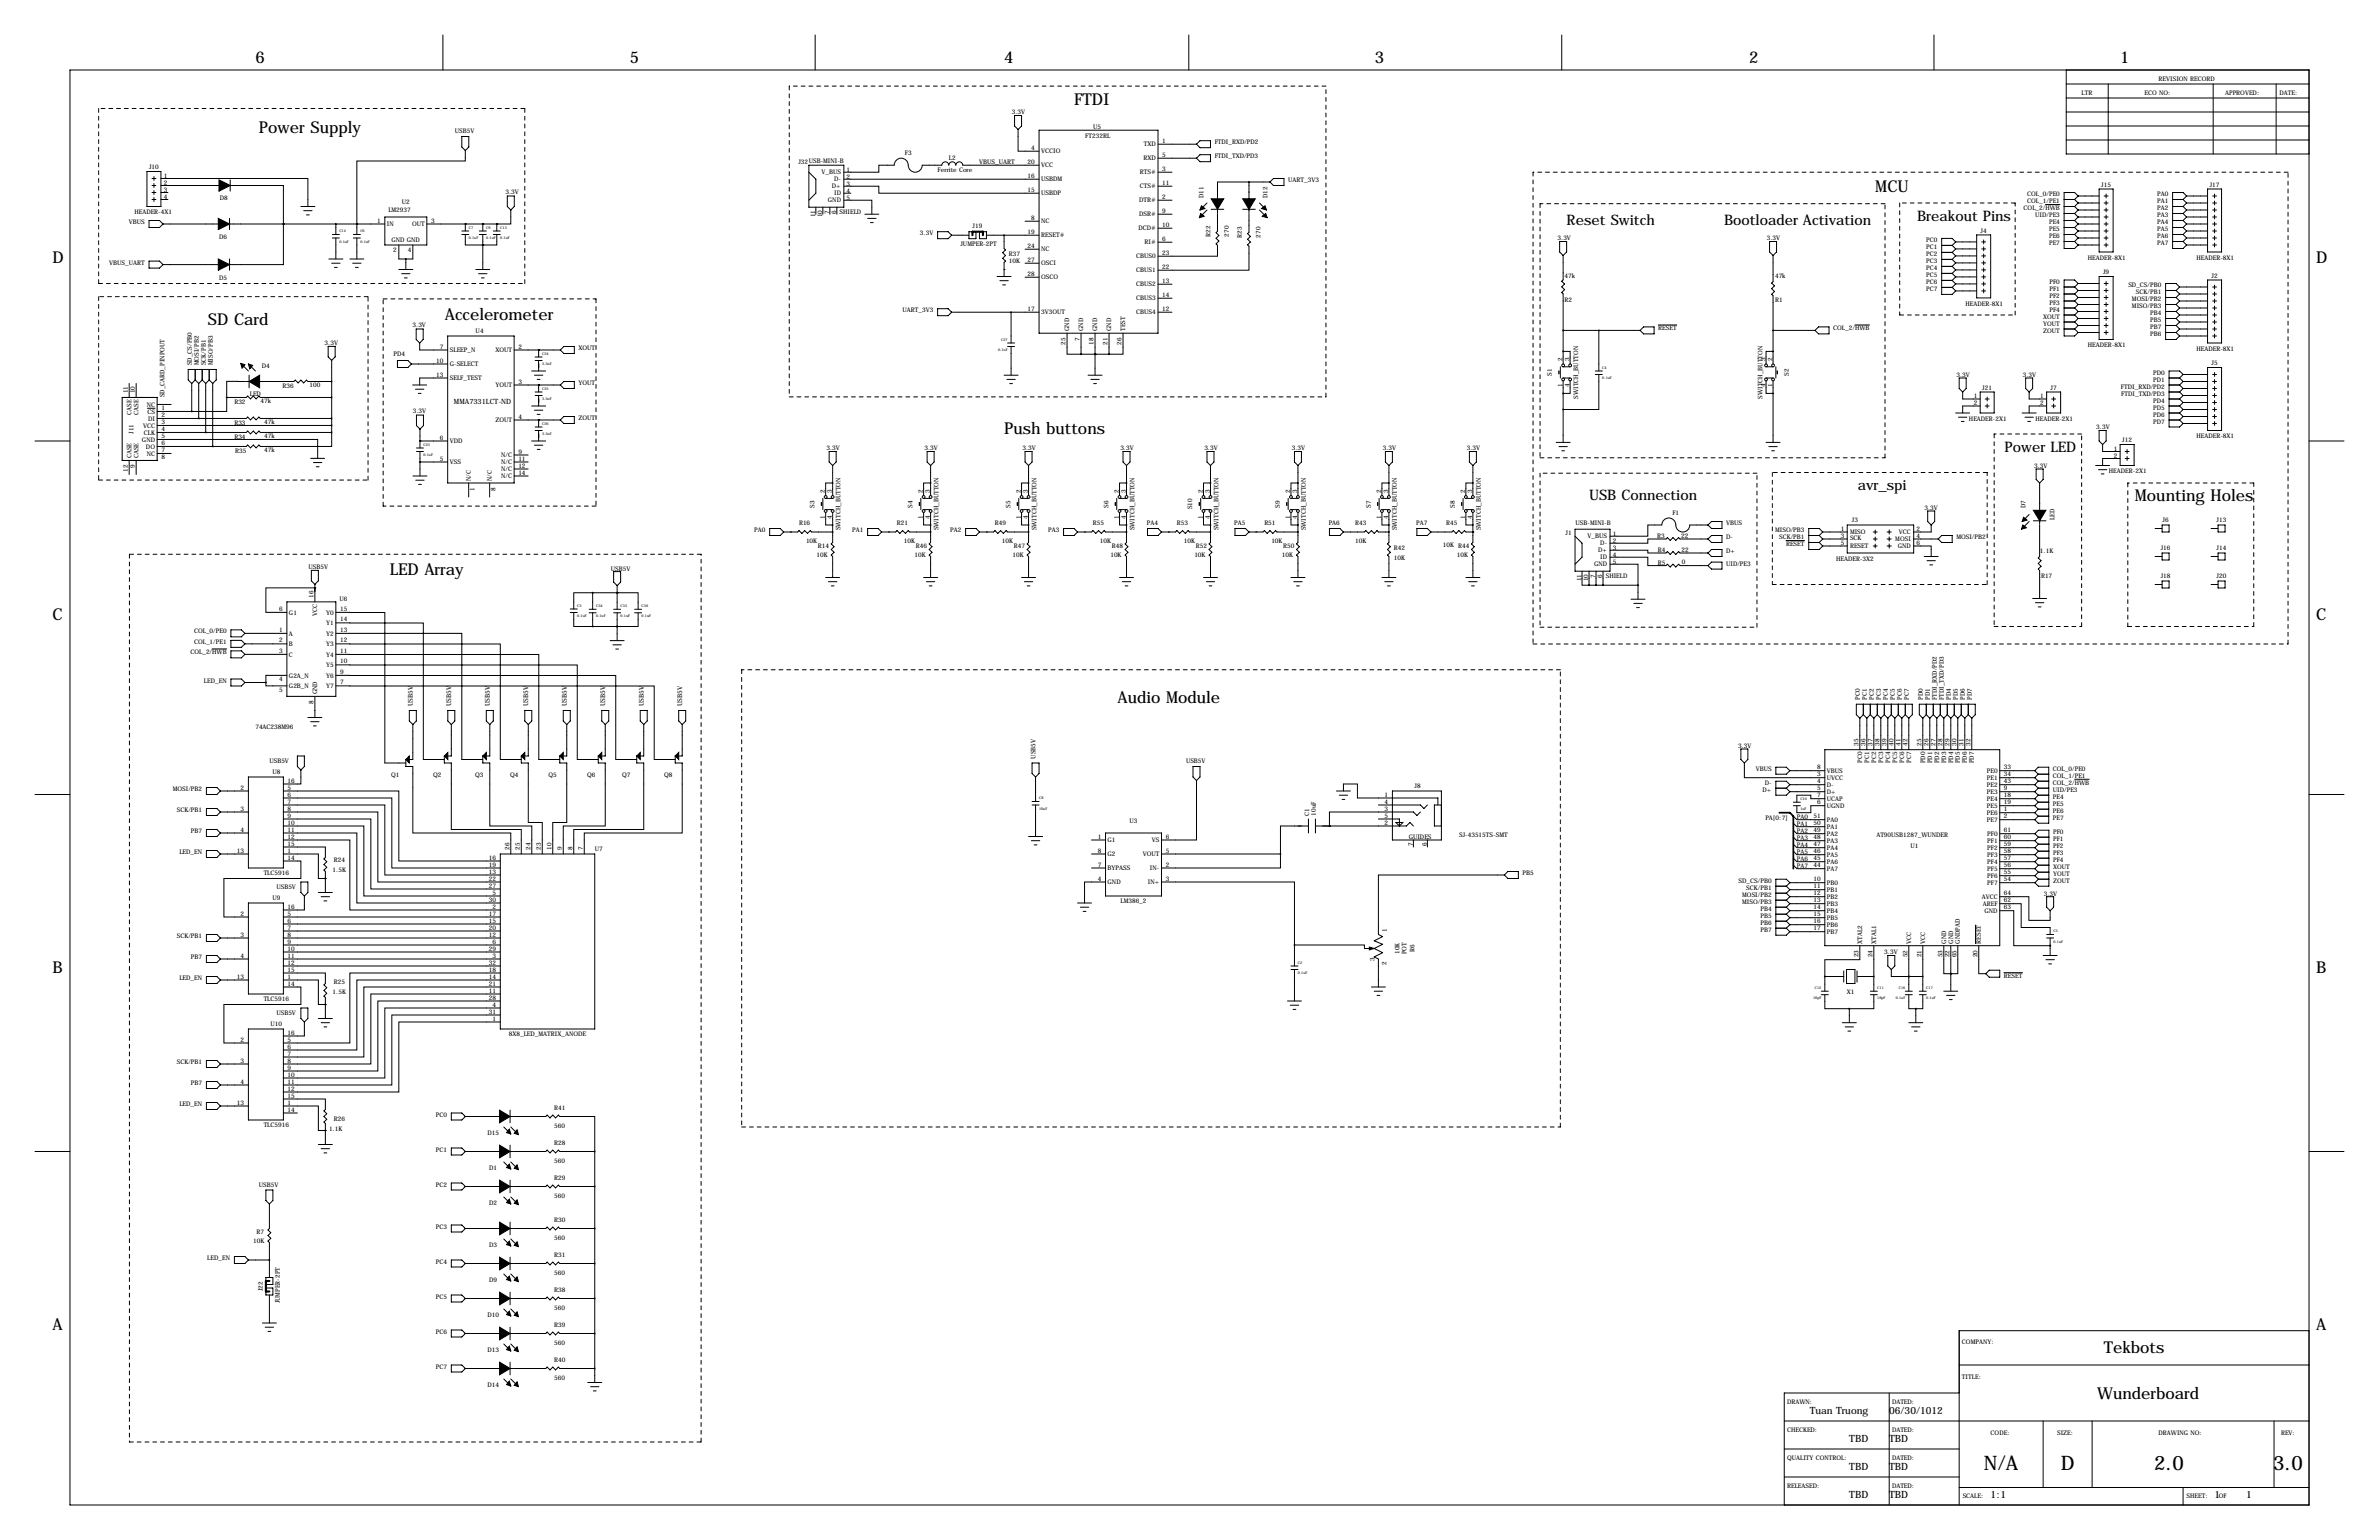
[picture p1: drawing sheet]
<svg xmlns="http://www.w3.org/2000/svg" width="864mm" height="559mm" viewBox="0 0 864 559" stroke-linecap="round" stroke-linejoin="round" font-family="sans-serif">
<defs><g id="words">
<g font-size="7.3">
<text x="720.2" y="533.4">N/A</text>
<text x="748.1" y="533.4">D</text>
<text x="782" y="533.4">2.0</text>
<text x="825.2" y="533.4">3.0</text>
</g>
<g font-size="5.9">
<text x="92.7" y="22.9">6</text>
<text x="228.6" y="22.9">5</text>
<text x="364.5" y="22.9">4</text>
<text x="499.1" y="22.9">3</text>
<text x="635" y="22.9">2</text>
<text x="769.6" y="22.9">1</text>
<text x="389.9" y="38.1">FTDI</text>
<text x="94" y="48.3">Power Supply</text>
<text x="680.7" y="69.6">MCU</text>
<text x="19" y="95.2">D</text>
<text x="840.7" y="95.2">D</text>
<text x="75.4" y="118.1">SD Card</text>
<text x="161.5" y="116.1">Accelerometer</text>
<text x="364.5" y="157.5">Push buttons</text>
<text x="775" y="181.6">Mounting Holes</text>
<text x="141.5" y="208.7">LED Array</text>
<text x="19" y="224.8">C</text>
<text x="840.7" y="224.8">C</text>
<text x="405.6" y="255.2">Audio Module</text>
<text x="19" y="353.1">B</text>
<text x="840.7" y="353.1">B</text>
<text x="19" y="482.6">A</text>
<text x="840.7" y="482.6">A</text>
<text x="763.7" y="491">Tekbots</text>
<text x="761.3" y="507.5">Wunderboard</text>
</g>
<g font-size="5.3">
<text x="568.7" y="81.8">Reset Switch</text>
<text x="625.9" y="81.8">Bootloader Activation</text>
<text x="696" y="80">Breakout Pins</text>
<text x="727.7" y="163.8">Power LED</text>
<text x="674.4" y="177.8">avr_spi</text>
<text x="576.8" y="181.4">USB Connection</text>
</g>
<g font-size="3.6">
<text x="657" y="513.1">Tuan Truong</text>
<text x="685.8" y="513.1">06/30/1012</text>
<text x="671.3" y="523.2">TBD</text>
<text x="685.8" y="523.2">TBD</text>
<text x="671.3" y="533.4">TBD</text>
<text x="685.8" y="533.4">TBD</text>
<text x="671.3" y="543.6">TBD</text>
<text x="685.8" y="543.6">TBD</text>
<text x="722.6" y="543.6">1:1</text>
<text x="803.9" y="543.6">1</text>
<text x="815.3" y="543.6">1</text>
</g>
<text font-size="2.6" x="164.8" y="146.6">MMA7331LCT-ND</text>
<g font-size="2.4">
<text x="149.9" y="256.3" transform="rotate(-90 149.9 256.3)">USB5V</text>
<text x="163.8" y="256.3" transform="rotate(-90 163.8 256.3)">USB5V</text>
<text x="177.8" y="256.3" transform="rotate(-90 177.8 256.3)">USB5V</text>
<text x="191.8" y="256.3" transform="rotate(-90 191.8 256.3)">USB5V</text>
<text x="205.7" y="256.3" transform="rotate(-90 205.7 256.3)">USB5V</text>
<text x="219.7" y="256.3" transform="rotate(-90 219.7 256.3)">USB5V</text>
<text x="233.7" y="256.3" transform="rotate(-90 233.7 256.3)">USB5V</text>
<text x="247.6" y="256.3" transform="rotate(-90 247.6 256.3)">USB5V</text>
</g>
<g font-size="2.3">
<text x="783.6" y="29.2">REVISION RECORD</text>
<text x="755.6" y="34.3">LTR</text>
<text x="778.5" y="34.3">ECO NO:</text>
<text x="807.7" y="34.3">APPROVED:</text>
<text x="827.5" y="34.3">DATE:</text>
<text x="367.3" y="41.4">3.3V</text>
<text x="396.8" y="46.7">U5</text>
<text x="165.1" y="48.3">USB5V</text>
<text x="394" y="50.1">FT232RL</text>
<text x="415.3" y="53.1">TXD</text>
<text x="421.9" y="51.8">1</text>
<text x="440.9" y="52.3">FTDI_RXD/PD2</text>
<text x="289.8" y="59.4">J32USB-MINI-B</text>
<text x="328.4" y="56.1">F3</text>
<text x="344.4" y="58.2">L2</text>
<text x="355.5" y="59.6">VBUS_UART</text>
<text x="373" y="59.4">20</text>
<text x="374.3" y="54.4">4</text>
<text x="378" y="55.7">VCCIO</text>
<text x="415.1" y="58.2">RXD</text>
<text x="421.9" y="56.9">5</text>
<text x="440.9" y="57.4">FTDI_TXD/PD3</text>
<text x="54.1" y="61.5">J10</text>
<text x="59.4" y="64.5">1</text>
<text x="298.2" y="63">V_BUS</text>
<text x="302.8" y="65.6">D-</text>
<text x="307.3" y="62.2">1</text>
<text x="307.3" y="64.8">2</text>
<text x="340.4" y="62.2">Ferrite Core</text>
<text x="373" y="64.5">16</text>
<text x="378" y="60.8">VCC</text>
<text x="378" y="65.8">USBDM</text>
<text x="413.8" y="63.3">RTS#</text>
<text x="421.9" y="62">3</text>
<text x="59.4" y="67.1">2</text>
<text x="59.4" y="69.6">3</text>
<text x="183.5" y="70.5">3.3V</text>
<text x="302" y="68.1">D+</text>
<text x="302.8" y="70.7">ID</text>
<text x="307.3" y="67.3">3</text>
<text x="307.3" y="69.9">4</text>
<text x="373" y="69.6">15</text>
<text x="378" y="70.9">USBDP</text>
<text x="413.8" y="68.4">CTS#</text>
<text x="421.9" y="67.1">11</text>
<text x="436.9" y="72" transform="rotate(-90 436.9 72)">D11</text>
<text x="460.1" y="72" transform="rotate(-90 460.1 72)">D12</text>
<text x="467.6" y="66">UART_3V3</text>
<text x="735.9" y="71.1">COL_0/PE0</text>
<text x="762.8" y="67.8">J15</text>
<text x="783.1" y="71.1">PA0</text>
<text x="802.1" y="67.8">J17</text>
<text x="48.8" y="77.8">HEADER-4X1</text>
<text x="59.4" y="72.1">4</text>
<text x="79.8" y="72.7">D8</text>
<text x="141" y="77">LM2937</text>
<text x="145.9" y="74.2">U2</text>
<text x="300.6" y="73.2">GND</text>
<text x="301" y="77.5" transform="rotate(-90 301 77.5)">7</text>
<text x="303.5" y="77.5" transform="rotate(-90 303.5 77.5)">6</text>
<text x="304.8" y="77.5">SHIELD</text>
<text x="307.3" y="72.4">5</text>
<text x="413.5" y="73.5">DTR#</text>
<text x="421.9" y="72.1">2</text>
<text x="421.9" y="77.2">9</text>
<text x="734.6" y="76.2">COL_2/HWB</text>
<text x="735.9" y="73.7">COL_1/PE1</text>
<text x="783.1" y="73.7">PA1</text>
<text x="783.1" y="76.2">PA2</text>
<text x="46.8" y="81.3">VBUS</text>
<text x="136.9" y="80.8">1</text>
<text x="140.5" y="82.1">IN</text>
<text x="149.6" y="82.1">OUT</text>
<text x="156.5" y="80.8">3</text>
<text x="295.9" y="78.8" transform="rotate(-90 295.9 78.8)">11</text>
<text x="298.4" y="78.8" transform="rotate(-90 298.4 78.8)">10</text>
<text x="353.1" y="82.9">J19</text>
<text x="374.3" y="79.8">8</text>
<text x="378" y="81.1">NC</text>
<text x="413.3" y="83.6">DCD#</text>
<text x="413.5" y="78.5">DSR#</text>
<text x="421.9" y="82.3">10</text>
<text x="738.8" y="78.7">UID/PE3</text>
<text x="743.8" y="81.3">PE4</text>
<text x="743.8" y="83.8">PE5</text>
<text x="783.1" y="78.7">PA3</text>
<text x="783.1" y="81.3">PA4</text>
<text x="783.1" y="83.8">PA5</text>
<text x="79.6" y="86.7">D6</text>
<text x="142.1" y="87.9">GND GND</text>
<text x="334" y="85.3">3.3V</text>
<text x="348.7" y="89.2">JUMPER-2PT</text>
<text x="373" y="84.8">19</text>
<text x="373" y="89.9">24</text>
<text x="378" y="86.2">RESET#</text>
<text x="415.5" y="88.7">RI#</text>
<text x="421.9" y="87.4">6</text>
<text x="439.4" y="86" transform="rotate(-90 439.4 86)">R22</text>
<text x="446.1" y="85.9" transform="rotate(-90 446.1 85.9)">270</text>
<text x="450.8" y="86.3" transform="rotate(-90 450.8 86.3)">R23</text>
<text x="457.5" y="86.3" transform="rotate(-90 457.5 86.3)">270</text>
<text x="565.4" y="87.1">3.3V</text>
<text x="641.3" y="87.1">3.3V</text>
<text x="699.2" y="87.8">PC0</text>
<text x="719" y="84.5">J4</text>
<text x="743.8" y="86.4">PE6</text>
<text x="743.8" y="88.9">PE7</text>
<text x="783.1" y="86.4">PA6</text>
<text x="783.1" y="88.9">PA7</text>
<text x="142.7" y="91.5">2</text>
<text x="148.1" y="91.5">4</text>
<text x="366.3" y="93.1">R37</text>
<text x="366.3" y="95.2">10K</text>
<text x="373" y="95">27</text>
<text x="378" y="91.2">NC</text>
<text x="412.5" y="93.8">CBUS0</text>
<text x="421.9" y="92.5">23</text>
<text x="699.2" y="90.3">PC1</text>
<text x="699.2" y="92.9">PC2</text>
<text x="699.2" y="95.4">PC3</text>
<text x="757.9" y="94.3">HEADER-8X1</text>
<text x="797.3" y="94.3">HEADER-8X1</text>
<text x="39.7" y="96">VBUS_UART</text>
<text x="79.6" y="101.4">D5</text>
<text x="373" y="100.1">28</text>
<text x="378" y="96.3">OSCI</text>
<text x="378" y="101.4">OSCO</text>
<text x="412.5" y="98.9">CBUS1</text>
<text x="421.9" y="97.5">22</text>
<text x="567.9" y="100.8">47k</text>
<text x="644.4" y="100.9">47k</text>
<text x="699.2" y="97.9">PC4</text>
<text x="699.2" y="100.5">PC5</text>
<text x="763.4" y="99.6">J9</text>
<text x="802.8" y="100.8">J2</text>
<text x="412.5" y="103.9">CBUS2</text>
<text x="421.9" y="102.6">13</text>
<text x="421.9" y="107.7">14</text>
<text x="699.2" y="103">PC6</text>
<text x="699.2" y="105.6">PC7</text>
<text x="744" y="102.9">PF0</text>
<text x="744" y="105.4">PF1</text>
<text x="744" y="107.9">PF2</text>
<text x="772.6" y="104.1">SD_CS/PB0</text>
<text x="775.4" y="106.7">SCK/PB1</text>
<text x="327.6" y="113.3">UART_3V3</text>
<text x="373" y="112.8">17</text>
<text x="412.5" y="109">CBUS3</text>
<text x="421.9" y="112.8">12</text>
<text x="568" y="109.7">R2</text>
<text x="644.4" y="109.6">R1</text>
<text x="713.5" y="111">HEADER-8X1</text>
<text x="744" y="110.5">PF3</text>
<text x="744" y="113">PF4</text>
<text x="773.9" y="109.2">MOSI/PB2</text>
<text x="773.9" y="111.8">MISO/PB3</text>
<text x="149.8" y="118.7">3.3V</text>
<text x="378" y="114.1">3V3OUT</text>
<text x="412.5" y="114.1">CBUS4</text>
<text x="602" y="119.9">RESET</text>
<text x="665.5" y="119.9">COL_2/HWB</text>
<text x="741.7" y="115.6">XOUT</text>
<text x="741.7" y="118.1">YOUT</text>
<text x="780.5" y="114.3">PB4</text>
<text x="780.5" y="116.8">PB5</text>
<text x="780.5" y="119.4">PB7</text>
<text x="117.9" y="125.2">3.3V</text>
<text x="172.7" y="120.6">U4</text>
<text x="386.8" y="125.1" transform="rotate(-90 386.8 125.1)">25</text>
<text x="388.2" y="120.1" transform="rotate(-90 388.2 120.1)">GND</text>
<text x="391.9" y="123.7" transform="rotate(-90 391.9 123.7)">7</text>
<text x="393.2" y="120.1" transform="rotate(-90 393.2 120.1)">GND</text>
<text x="397" y="125.1" transform="rotate(-90 397 125.1)">18</text>
<text x="398.3" y="120.1" transform="rotate(-90 398.3 120.1)">GND</text>
<text x="402.1" y="125.1" transform="rotate(-90 402.1 125.1)">21</text>
<text x="403.4" y="120.1" transform="rotate(-90 403.4 120.1)">GND</text>
<text x="407.2" y="125.1" transform="rotate(-90 407.2 125.1)">26</text>
<text x="408.5" y="120.1" transform="rotate(-90 408.5 120.1)">TEST</text>
<text x="741.7" y="120.6">ZOUT</text>
<text x="780.5" y="121.9">PB6</text>
<text x="142.8" y="129.1">PD4</text>
<text x="158.3" y="131.6">10</text>
<text x="159.7" y="126.5">7</text>
<text x="163.3" y="127.8">SLEEP_N</text>
<text x="179.8" y="127.8">XOUT</text>
<text x="188.2" y="126.5">2</text>
<text x="210" y="127">XOUT</text>
<text x="567.2" y="131.1" transform="rotate(-90 567.2 131.1)">2</text>
<text x="569.7" y="131.1" transform="rotate(-90 569.7 131.1)">3</text>
<text x="640.8" y="131.1" transform="rotate(-90 640.8 131.1)">3</text>
<text x="643.4" y="131.1" transform="rotate(-90 643.4 131.1)">2</text>
<text x="757.9" y="126.1">HEADER-8X1</text>
<text x="797.3" y="127.3">HEADER-8X1</text>
<text x="69.6" y="132.5" transform="rotate(-90 69.6 132.5)">SD_CS/PB0</text>
<text x="72.1" y="132.5" transform="rotate(-90 72.1 132.5)">MOSI/PB2</text>
<text x="74.7" y="132.5" transform="rotate(-90 74.7 132.5)">SCK/PB1</text>
<text x="77.2" y="132.5" transform="rotate(-90 77.2 132.5)">MISO/PB3</text>
<text x="95.1" y="133.3">D4</text>
<text x="158.3" y="136.7">13</text>
<text x="163.3" y="132.9">G-SELECT</text>
<text x="163.3" y="138">SELF_TEST</text>
<text x="563.4" y="136.4" transform="rotate(-90 563.4 136.4)">S1</text>
<text x="649.3" y="136.4" transform="rotate(-90 649.3 136.4)">S2</text>
<text x="710.2" y="136.7">3.3V</text>
<text x="734.3" y="136.7">3.3V</text>
<text x="781.7" y="135.9">PD0</text>
<text x="802.8" y="132.6">J5</text>
<text x="46.4" y="142.7" transform="rotate(-90 46.4 142.7)">11</text>
<text x="48.9" y="142.7" transform="rotate(-90 48.9 142.7)">10</text>
<text x="90.7" y="143.9">LED</text>
<text x="102.6" y="140.7">R36</text>
<text x="112.3" y="140.6">100</text>
<text x="179.8" y="140.5">YOUT</text>
<text x="188.2" y="139.2">3</text>
<text x="210" y="139.7">YOUT</text>
<text x="567.2" y="140.5" transform="rotate(-90 567.2 140.5)">1</text>
<text x="569.7" y="140.5" transform="rotate(-90 569.7 140.5)">4</text>
<text x="640.8" y="140.5" transform="rotate(-90 640.8 140.5)">4</text>
<text x="643.4" y="140.5" transform="rotate(-90 643.4 140.5)">1</text>
<text x="719.6" y="141.5">J21</text>
<text x="744.4" y="141.5">J7</text>
<text x="769.9" y="141">FTDI_RXD/PD2</text>
<text x="770.1" y="143.5">FTDI_TXD/PD3</text>
<text x="781.7" y="138.4">PD1</text>
<text x="53.3" y="147.6">NC</text>
<text x="58.6" y="148.9">1</text>
<text x="59.7" y="144.2" transform="rotate(-90 59.7 144.2)">SD_CARD_PINPOUT</text>
<text x="85.1" y="146.5">R32</text>
<text x="94.6" y="146.4">47k</text>
<text x="149.9" y="149.7">3.3V</text>
<text x="572.9" y="144.7" transform="rotate(-90 572.9 144.7)">SWITCH_BUTTON</text>
<text x="639.8" y="144.7" transform="rotate(-90 639.8 144.7)">SWITCH_BUTTON</text>
<text x="716.5" y="144.5">1</text>
<text x="716.5" y="147.1">2</text>
<text x="740.6" y="144.5">1</text>
<text x="740.6" y="147.1">2</text>
<text x="781.7" y="146.1">PD4</text>
<text x="781.7" y="148.6">PD5</text>
<text x="47.7" y="150.5" transform="rotate(-90 47.7 150.5)">CASE</text>
<text x="50.2" y="150.5" transform="rotate(-90 50.2 150.5)">CASE</text>
<text x="51.9" y="155.2">VCC</text>
<text x="53.5" y="150.1">CS</text>
<text x="53.8" y="152.6">DI</text>
<text x="58.6" y="151.4">2</text>
<text x="58.6" y="154">3</text>
<text x="85.1" y="154.1">R33</text>
<text x="95.9" y="154">47k</text>
<text x="179.8" y="153.2">ZOUT</text>
<text x="188.2" y="151.9">4</text>
<text x="210" y="152.4">ZOUT</text>
<text x="714.8" y="152.7">HEADER-2X1</text>
<text x="738.9" y="152.7">HEADER-2X1</text>
<text x="761" y="155.7">3.3V</text>
<text x="781.7" y="151.1">PD6</text>
<text x="781.7" y="153.7">PD7</text>
<text x="48.4" y="157.4" transform="rotate(-90 48.4 157.4)">J11</text>
<text x="51.5" y="160.3">GND</text>
<text x="52.2" y="157.7">CLK</text>
<text x="58.6" y="156.5">4</text>
<text x="58.6" y="159">5</text>
<text x="58.6" y="161.6">6</text>
<text x="85.1" y="159.2">R34</text>
<text x="95.9" y="159.1">47k</text>
<text x="159.7" y="159.5">6</text>
<text x="163.3" y="160.8">VDD</text>
<text x="770.4" y="160.5">J12</text>
<text x="797.3" y="159.1">HEADER-8X1</text>
<text x="47.7" y="166.3" transform="rotate(-90 47.7 166.3)">CASE</text>
<text x="50.2" y="166.3" transform="rotate(-90 50.2 166.3)">CASE</text>
<text x="53" y="162.8">DO</text>
<text x="53.3" y="165.3">NC</text>
<text x="58.6" y="164.1">7</text>
<text x="58.6" y="166.7">8</text>
<text x="85.3" y="164.3">R35</text>
<text x="95.9" y="164.2">47k</text>
<text x="159.7" y="167.1">5</text>
<text x="181.9" y="165.9">N/C</text>
<text x="188.2" y="164.6">9</text>
<text x="188.2" y="167.1">11</text>
<text x="300" y="163.3">3.3V</text>
<text x="335.6" y="163.3">3.3V</text>
<text x="371.1" y="163.3">3.3V</text>
<text x="406.7" y="163.3">3.3V</text>
<text x="437.2" y="163.3">3.3V</text>
<text x="468.9" y="163.3">3.3V</text>
<text x="502" y="163.3">3.3V</text>
<text x="532.4" y="163.3">3.3V</text>
<text x="767.3" y="163.6">1</text>
<text x="767.3" y="166.1">2</text>
<text x="46.4" y="171.2" transform="rotate(-90 46.4 171.2)">12</text>
<text x="48.9" y="169.9" transform="rotate(-90 48.9 169.9)">9</text>
<text x="163.3" y="168.4">VSS</text>
<text x="181.9" y="168.4">N/C</text>
<text x="181.9" y="171">N/C</text>
<text x="181.9" y="173.5">N/C</text>
<text x="188.2" y="169.7">12</text>
<text x="188.2" y="172.2">14</text>
<text x="738.4" y="169.7">3.3V</text>
<text x="765.6" y="171.8">HEADER-2X1</text>
<text x="170.9" y="174.5" transform="rotate(-90 170.9 174.5)">N/C</text>
<text x="172.2" y="178.1" transform="rotate(-90 172.2 178.1)">1</text>
<text x="178.6" y="174.5" transform="rotate(-90 178.6 174.5)">N/C</text>
<text x="179.9" y="178.1" transform="rotate(-90 179.9 178.1)">8</text>
<text x="299.5" y="178.8" transform="rotate(-90 299.5 178.8)">2</text>
<text x="302" y="178.8" transform="rotate(-90 302 178.8)">3</text>
<text x="335" y="178.8" transform="rotate(-90 335 178.8)">2</text>
<text x="337.6" y="178.8" transform="rotate(-90 337.6 178.8)">3</text>
<text x="370.6" y="178.8" transform="rotate(-90 370.6 178.8)">2</text>
<text x="373.1" y="178.8" transform="rotate(-90 373.1 178.8)">3</text>
<text x="406.1" y="178.8" transform="rotate(-90 406.1 178.8)">2</text>
<text x="408.7" y="178.8" transform="rotate(-90 408.7 178.8)">3</text>
<text x="436.6" y="178.8" transform="rotate(-90 436.6 178.8)">2</text>
<text x="439.2" y="178.8" transform="rotate(-90 439.2 178.8)">3</text>
<text x="468.4" y="178.8" transform="rotate(-90 468.4 178.8)">2</text>
<text x="470.9" y="178.8" transform="rotate(-90 470.9 178.8)">3</text>
<text x="501.4" y="178.8" transform="rotate(-90 501.4 178.8)">2</text>
<text x="503.9" y="178.8" transform="rotate(-90 503.9 178.8)">3</text>
<text x="531.9" y="178.8" transform="rotate(-90 531.9 178.8)">2</text>
<text x="534.4" y="178.8" transform="rotate(-90 534.4 178.8)">3</text>
<text x="295.7" y="184.2" transform="rotate(-90 295.7 184.2)">S3</text>
<text x="331.2" y="184.2" transform="rotate(-90 331.2 184.2)">S4</text>
<text x="366.8" y="184.2" transform="rotate(-90 366.8 184.2)">S5</text>
<text x="402.3" y="184.2" transform="rotate(-90 402.3 184.2)">S6</text>
<text x="432.8" y="184.9" transform="rotate(-90 432.8 184.9)">S10</text>
<text x="464.6" y="184.2" transform="rotate(-90 464.6 184.2)">S9</text>
<text x="497.6" y="184.2" transform="rotate(-90 497.6 184.2)">S7</text>
<text x="528.1" y="184.2" transform="rotate(-90 528.1 184.2)">S8</text>
<text x="698.6" y="185.2">3.3V</text>
<text x="735.3" y="184.3" transform="rotate(-90 735.3 184.3)">D7</text>
<text x="290.1" y="190.5">R16</text>
<text x="299.5" y="188.3" transform="rotate(-90 299.5 188.3)">1</text>
<text x="302" y="188.3" transform="rotate(-90 302 188.3)">4</text>
<text x="325.6" y="190.5">R21</text>
<text x="335" y="188.3" transform="rotate(-90 335 188.3)">1</text>
<text x="337.6" y="188.3" transform="rotate(-90 337.6 188.3)">4</text>
<text x="361.2" y="190.5">R49</text>
<text x="370.6" y="188.3" transform="rotate(-90 370.6 188.3)">1</text>
<text x="373.1" y="188.3" transform="rotate(-90 373.1 188.3)">4</text>
<text x="396.7" y="190.5">R55</text>
<text x="406.1" y="188.3" transform="rotate(-90 406.1 188.3)">1</text>
<text x="408.7" y="188.3" transform="rotate(-90 408.7 188.3)">4</text>
<text x="416.3" y="190.5">PA4</text>
<text x="427.2" y="190.5">R53</text>
<text x="436.6" y="188.3" transform="rotate(-90 436.6 188.3)">1</text>
<text x="439.2" y="188.3" transform="rotate(-90 439.2 188.3)">4</text>
<text x="448" y="190.5">PA5</text>
<text x="459" y="190.5">R51</text>
<text x="468.4" y="188.3" transform="rotate(-90 468.4 188.3)">1</text>
<text x="470.9" y="188.3" transform="rotate(-90 470.9 188.3)">4</text>
<text x="482.3" y="190.5">PA6</text>
<text x="492" y="190.5">R43</text>
<text x="501.4" y="188.3" transform="rotate(-90 501.4 188.3)">1</text>
<text x="503.9" y="188.3" transform="rotate(-90 503.9 188.3)">4</text>
<text x="514.1" y="190.5">PA7</text>
<text x="525" y="190.5">R45</text>
<text x="531.9" y="188.3" transform="rotate(-90 531.9 188.3)">1</text>
<text x="534.4" y="188.3" transform="rotate(-90 534.4 188.3)">4</text>
<text x="572" y="190.3">USB-MINI-B</text>
<text x="607.1" y="186.7">F1</text>
<text x="626.6" y="190.5">VBUS</text>
<text x="672.2" y="189.5">J3</text>
<text x="745.8" y="188.7" transform="rotate(-90 745.8 188.7)">LED</text>
<text x="785" y="189.2">J6</text>
<text x="804.7" y="189.2">J13</text>
<text x="273.8" y="193">PA0</text>
<text x="292.6" y="197.2">10K</text>
<text x="305.1" y="192.4" transform="rotate(-90 305.1 192.4)">SWITCH_BUTTON</text>
<text x="309.4" y="193">PA1</text>
<text x="328.2" y="197.2">10K</text>
<text x="340.7" y="192.4" transform="rotate(-90 340.7 192.4)">SWITCH_BUTTON</text>
<text x="344.9" y="193">PA2</text>
<text x="363.7" y="197.2">10K</text>
<text x="376.3" y="192.4" transform="rotate(-90 376.3 192.4)">SWITCH_BUTTON</text>
<text x="380.5" y="193">PA3</text>
<text x="399.3" y="197.2">10K</text>
<text x="411.8" y="192.4" transform="rotate(-90 411.8 192.4)">SWITCH_BUTTON</text>
<text x="429.8" y="197.2">10K</text>
<text x="442.3" y="192.4" transform="rotate(-90 442.3 192.4)">SWITCH_BUTTON</text>
<text x="461.5" y="197.2">10K</text>
<text x="474.1" y="192.4" transform="rotate(-90 474.1 192.4)">SWITCH_BUTTON</text>
<text x="492" y="197.2">10K</text>
<text x="507.1" y="192.4" transform="rotate(-90 507.1 192.4)">SWITCH_BUTTON</text>
<text x="537.6" y="192.4" transform="rotate(-90 537.6 192.4)">SWITCH_BUTTON</text>
<text x="568.3" y="194.1">J1</text>
<text x="576.3" y="195.1">V_BUS</text>
<text x="580.9" y="197.7">D-</text>
<text x="585.5" y="194.3">1</text>
<text x="585.5" y="196.8">2</text>
<text x="601.6" y="195.3">R3</text>
<text x="610.3" y="195.1">22</text>
<text x="626.6" y="195.6">D-</text>
<text x="644.4" y="193">MISO/PB3</text>
<text x="645.8" y="195.6">SCK/PB1</text>
<text x="668.2" y="192.8">1</text>
<text x="668.2" y="195.3">3</text>
<text x="668.2" y="197.9">5</text>
<text x="671.6" y="193.6">MISO</text>
<text x="671.6" y="195.9">SCK</text>
<text x="688" y="196.1">MOSI</text>
<text x="689.3" y="193.8">VCC</text>
<text x="695.7" y="192.8">2</text>
<text x="695.7" y="195.3">4</text>
<text x="695.7" y="197.9">6</text>
<text x="710.2" y="195.6">MOSI/PB2</text>
<text x="296.4" y="201.9">10K</text>
<text x="296.9" y="199">R14</text>
<text x="332" y="201.9">10K</text>
<text x="332.5" y="199">R46</text>
<text x="367.5" y="201.9">10K</text>
<text x="368" y="199">R47</text>
<text x="403.1" y="201.9">10K</text>
<text x="403.6" y="199">R48</text>
<text x="433.6" y="201.9">10K</text>
<text x="434.1" y="199">R52</text>
<text x="465.3" y="201.9">10K</text>
<text x="465.8" y="199">R50</text>
<text x="506" y="199.7">R42</text>
<text x="506" y="203.2">10K</text>
<text x="523.7" y="198.5">10K R44</text>
<text x="528.8" y="201.9">10K</text>
<text x="580.1" y="200.2">D+</text>
<text x="580.9" y="202.7">ID</text>
<text x="585.5" y="199.4">3</text>
<text x="585.5" y="201.9">4</text>
<text x="601.9" y="200.4">R4</text>
<text x="610.4" y="200.2">22</text>
<text x="626.6" y="200.7">D+</text>
<text x="648.3" y="198.1">RESET</text>
<text x="666.5" y="203.5">HEADER-3X2</text>
<text x="671.6" y="198.7">RESET</text>
<text x="688.9" y="198.7">GND</text>
<text x="740.5" y="200.7">1.1K</text>
<text x="784.4" y="199.4">J16</text>
<text x="804.7" y="199.4">J14</text>
<text x="112" y="206.5">USB5V</text>
<text x="221.7" y="207.1">USB5V</text>
<text x="578.7" y="205.3">GND</text>
<text x="579.1" y="209.6" transform="rotate(-90 579.1 209.6)">7</text>
<text x="581.7" y="209.6" transform="rotate(-90 581.7 209.6)">6</text>
<text x="582.9" y="209.6">SHIELD</text>
<text x="585.5" y="204.5">5</text>
<text x="601.9" y="205">R5</text>
<text x="610.6" y="204.6">0</text>
<text x="626.6" y="205.2">UID/PE3</text>
<text x="740.9" y="209.9">R17</text>
<text x="784.4" y="209.6">J18</text>
<text x="804.7" y="209.6">J20</text>
<text x="574" y="210.9" transform="rotate(-90 574 210.9)">11</text>
<text x="576.6" y="210.9" transform="rotate(-90 576.6 210.9)">10</text>
<text x="101.3" y="221.7">6</text>
<text x="113.8" y="216.9" transform="rotate(-90 113.8 216.9)">16</text>
<text x="123.2" y="218.1">U6</text>
<text x="123.4" y="221.7">15</text>
<text x="104.9" y="223">G1</text>
<text x="115.1" y="223.5" transform="rotate(-90 115.1 223.5)">VCC</text>
<text x="118.4" y="223">Y0</text>
<text x="118.4" y="226.8">Y1</text>
<text x="123.4" y="225.5">14</text>
<text x="70.4" y="229.8">COL_0/PE0</text>
<text x="70.4" y="233.6">COL_1/PE1</text>
<text x="101.3" y="229.3">1</text>
<text x="101.3" y="233.1">2</text>
<text x="104.9" y="230.6">A</text>
<text x="118.4" y="230.6">Y2</text>
<text x="123.4" y="229.3">13</text>
<text x="123.4" y="233.1">12</text>
<text x="69.1" y="237.4">COL_2/HWB</text>
<text x="101.3" y="236.9">3</text>
<text x="104.9" y="234.4">B</text>
<text x="104.9" y="238.2">C</text>
<text x="118.4" y="234.4">Y3</text>
<text x="118.4" y="238.2">Y4</text>
<text x="123.4" y="236.9">11</text>
<text x="104.9" y="245.9">G2A_N</text>
<text x="118.4" y="242.1">Y5</text>
<text x="118.4" y="245.9">Y6</text>
<text x="123.4" y="240.7">10</text>
<text x="123.4" y="244.6">9</text>
<text x="74" y="247.7">LED_EN</text>
<text x="101.3" y="247.2">4</text>
<text x="101.3" y="251">5</text>
<text x="104.9" y="249.7">G2B_N</text>
<text x="115.1" y="251.9" transform="rotate(-90 115.1 251.9)">GND</text>
<text x="118.4" y="249.7">Y7</text>
<text x="123.4" y="248.4">7</text>
<text x="113.8" y="255.5" transform="rotate(-90 113.8 255.5)">8</text>
<text x="675.1" y="254" transform="rotate(-90 675.1 254)">PC0</text>
<text x="677.7" y="254" transform="rotate(-90 677.7 254)">PC1</text>
<text x="680.2" y="254" transform="rotate(-90 680.2 254)">PC2</text>
<text x="682.8" y="254" transform="rotate(-90 682.8 254)">PC3</text>
<text x="685.3" y="254" transform="rotate(-90 685.3 254)">PC4</text>
<text x="687.8" y="254" transform="rotate(-90 687.8 254)">PC5</text>
<text x="690.4" y="254" transform="rotate(-90 690.4 254)">PC6</text>
<text x="692.9" y="254" transform="rotate(-90 692.9 254)">PC7</text>
<text x="698" y="254" transform="rotate(-90 698 254)">PD0</text>
<text x="700.5" y="254" transform="rotate(-90 700.5 254)">PD1</text>
<text x="703.1" y="254" transform="rotate(-90 703.1 254)">FTDI_RXD/PD2</text>
<text x="705.6" y="254" transform="rotate(-90 705.6 254)">FTDI_TXD/PD3</text>
<text x="708.2" y="254" transform="rotate(-90 708.2 254)">PD4</text>
<text x="710.7" y="254" transform="rotate(-90 710.7 254)">PD5</text>
<text x="713.2" y="254" transform="rotate(-90 713.2 254)">PD6</text>
<text x="715.8" y="254" transform="rotate(-90 715.8 254)">PD7</text>
<text x="92.7" y="264.5">74AC238M96</text>
<text x="375.9" y="275.3" transform="rotate(-90 375.9 275.3)">USB5V</text>
<text x="630.9" y="271.3">3.3V</text>
<text x="674.6" y="270.5" transform="rotate(-90 674.6 270.5)">35</text>
<text x="677.2" y="270.5" transform="rotate(-90 677.2 270.5)">36</text>
<text x="679.7" y="270.5" transform="rotate(-90 679.7 270.5)">37</text>
<text x="682.2" y="270.5" transform="rotate(-90 682.2 270.5)">38</text>
<text x="684.8" y="270.5" transform="rotate(-90 684.8 270.5)">39</text>
<text x="687.3" y="270.5" transform="rotate(-90 687.3 270.5)">40</text>
<text x="689.9" y="270.5" transform="rotate(-90 689.9 270.5)">41</text>
<text x="692.4" y="270.5" transform="rotate(-90 692.4 270.5)">42</text>
<text x="697.5" y="270.5" transform="rotate(-90 697.5 270.5)">25</text>
<text x="700" y="270.5" transform="rotate(-90 700 270.5)">26</text>
<text x="702.6" y="270.5" transform="rotate(-90 702.6 270.5)">27</text>
<text x="705.1" y="270.5" transform="rotate(-90 705.1 270.5)">28</text>
<text x="707.6" y="270.5" transform="rotate(-90 707.6 270.5)">29</text>
<text x="710.2" y="270.5" transform="rotate(-90 710.2 270.5)">30</text>
<text x="712.7" y="270.5" transform="rotate(-90 712.7 270.5)">31</text>
<text x="715.3" y="270.5" transform="rotate(-90 715.3 270.5)">32</text>
<text x="97.8" y="276.9">USB5V</text>
<text x="98.9" y="280.9">U8</text>
<text x="142" y="281.9">Q1</text>
<text x="157.2" y="281.9">Q2</text>
<text x="172.5" y="281.9">Q3</text>
<text x="185.2" y="281.9">Q4</text>
<text x="199.1" y="281.9">Q5</text>
<text x="213.1" y="281.9">Q6</text>
<text x="225.8" y="281.9">Q7</text>
<text x="241.1" y="281.9">Q8</text>
<text x="430.5" y="276.9">USB5V</text>
<text x="637.3" y="279.7">VBUS</text>
<text x="659.6" y="281.7">3</text>
<text x="659.6" y="279.1">8</text>
<text x="663.2" y="280.5">VBUS</text>
<text x="675.9" y="276.9" transform="rotate(-90 675.9 276.9)">PC0</text>
<text x="678.5" y="276.9" transform="rotate(-90 678.5 276.9)">PC1</text>
<text x="681" y="276.9" transform="rotate(-90 681 276.9)">PC2</text>
<text x="683.6" y="276.9" transform="rotate(-90 683.6 276.9)">PC3</text>
<text x="686.1" y="276.9" transform="rotate(-90 686.1 276.9)">PC4</text>
<text x="688.6" y="276.9" transform="rotate(-90 688.6 276.9)">PC5</text>
<text x="691.2" y="276.9" transform="rotate(-90 691.2 276.9)">PC6</text>
<text x="693.7" y="276.9" transform="rotate(-90 693.7 276.9)">PC7</text>
<text x="698.8" y="277" transform="rotate(-90 698.8 277)">PD0</text>
<text x="701.3" y="277" transform="rotate(-90 701.3 277)">PD1</text>
<text x="703.9" y="277" transform="rotate(-90 703.9 277)">PD2</text>
<text x="706.4" y="277" transform="rotate(-90 706.4 277)">PD3</text>
<text x="709" y="277" transform="rotate(-90 709 277)">PD4</text>
<text x="711.5" y="277" transform="rotate(-90 711.5 277)">PD5</text>
<text x="714" y="277" transform="rotate(-90 714 277)">PD6</text>
<text x="716.6" y="277" transform="rotate(-90 716.6 277)">PD7</text>
<text x="721.2" y="280.5">PE0</text>
<text x="727.5" y="279.1">33</text>
<text x="727.5" y="281.7">34</text>
<text x="745.2" y="279.7">COL_0/PE0</text>
<text x="62.7" y="287">MOSI/PB2</text>
<text x="87.3" y="286.5">2</text>
<text x="104.4" y="284">16</text>
<text x="104.4" y="286.5">5</text>
<text x="513.5" y="285.8">J8</text>
<text x="639.8" y="287.3">D+</text>
<text x="640.6" y="284.7">D-</text>
<text x="659.6" y="284.2">4</text>
<text x="659.6" y="286.8">5</text>
<text x="663.2" y="283">UVCC</text>
<text x="663.2" y="285.5">D-</text>
<text x="721.2" y="283">PE1</text>
<text x="721.2" y="285.5">PE2</text>
<text x="727.5" y="286.8">9</text>
<text x="727.5" y="284.2">43</text>
<text x="745.2" y="287.3">UID/PE3</text>
<text x="745.2" y="284.7">COL_2/HWB</text>
<text x="745.2" y="282.2">COL_1/PE1</text>
<text x="104.4" y="289.1">6</text>
<text x="104.4" y="291.6">7</text>
<text x="502.6" y="289.1">1</text>
<text x="502.6" y="291.6">4</text>
<text x="659.6" y="291.8">6</text>
<text x="659.6" y="289.3">7</text>
<text x="663.2" y="288.1">D+</text>
<text x="663.2" y="293.2">UGND</text>
<text x="663.2" y="290.6">UCAP</text>
<text x="721.2" y="288.1">PE3</text>
<text x="721.2" y="290.6">PE4</text>
<text x="721.2" y="293.2">PE5</text>
<text x="727.5" y="289.3">18</text>
<text x="727.5" y="291.8">19</text>
<text x="745.2" y="289.8">PE4</text>
<text x="745.2" y="292.4">PE5</text>
<text x="64.2" y="294.6">SCK/PB1</text>
<text x="87.3" y="294.1">3</text>
<text x="104.4" y="294.1">8</text>
<text x="104.4" y="296.7">9</text>
<text x="104.4" y="299.2">10</text>
<text x="410" y="298.7">U3</text>
<text x="475.2" y="295.9" transform="rotate(-90 475.2 295.9)">C1</text>
<text x="477.6" y="295.9" transform="rotate(-90 477.6 295.9)">10uF</text>
<text x="502.6" y="299.2">2</text>
<text x="502.6" y="294.1">3</text>
<text x="502.6" y="296.7">5</text>
<text x="640.8" y="297.4">PA[0:7]</text>
<text x="652.3" y="297.2">PA0</text>
<text x="652.3" y="299.7">PA1</text>
<text x="658.3" y="299.5">50</text>
<text x="658.3" y="296.9">51</text>
<text x="663.2" y="298.2">PA0</text>
<text x="721.2" y="295.7">PE6</text>
<text x="721.2" y="298.2">PE7</text>
<text x="727.5" y="294.4">1</text>
<text x="727.5" y="296.9">2</text>
<text x="745.2" y="294.9">PE6</text>
<text x="745.2" y="297.4">PE7</text>
<text x="69.3" y="302.3">PB7</text>
<text x="87.3" y="301.8">4</text>
<text x="104.4" y="301.8">11</text>
<text x="104.4" y="304.3">12</text>
<text x="398.5" y="304.3">1</text>
<text x="402.1" y="305.6">G1</text>
<text x="418.1" y="305.6">VS</text>
<text x="423.2" y="304.3">6</text>
<text x="511.4" y="304.3">GUIDES</text>
<text x="529.7" y="303.6">SJ-43515TS-SMT</text>
<text x="652.3" y="302.3">PA2</text>
<text x="652.3" y="304.8">PA3</text>
<text x="658.3" y="304.5">48</text>
<text x="658.3" y="302">49</text>
<text x="663.2" y="305.9">PA3</text>
<text x="663.2" y="303.3">PA2</text>
<text x="663.2" y="300.8">PA1</text>
<text x="681.1" y="303.8">AT90USB1287_WUNDER</text>
<text x="721.3" y="305.9">PF1</text>
<text x="721.3" y="303.3">PF0</text>
<text x="727.5" y="304.5">60</text>
<text x="727.5" y="302">61</text>
<text x="745.3" y="302.5">PF0</text>
<text x="745.3" y="305.1">PF1</text>
<text x="65.1" y="309.9">LED_EN</text>
<text x="86" y="309.4">13</text>
<text x="104.4" y="306.8">15</text>
<text x="104.4" y="309.4">1</text>
<text x="104.4" y="311.9">14</text>
<text x="177.5" y="311.9">16</text>
<text x="184.9" y="308.4" transform="rotate(-90 184.9 308.4)">26</text>
<text x="188.7" y="308.4" transform="rotate(-90 188.7 308.4)">25</text>
<text x="192.5" y="308.4" transform="rotate(-90 192.5 308.4)">24</text>
<text x="196.3" y="308.4" transform="rotate(-90 196.3 308.4)">23</text>
<text x="200.2" y="308.4" transform="rotate(-90 200.2 308.4)">10</text>
<text x="204" y="308.4" transform="rotate(-90 204 308.4)">9</text>
<text x="207.8" y="308.4" transform="rotate(-90 207.8 308.4)">8</text>
<text x="211.6" y="308.4" transform="rotate(-90 211.6 308.4)">7</text>
<text x="215.9" y="308.9">U7</text>
<text x="398.5" y="309.4">8</text>
<text x="402.1" y="310.7">G2</text>
<text x="414.8" y="310.7">VOUT</text>
<text x="423.2" y="309.4">5</text>
<text x="512.8" y="307.1" transform="rotate(-90 512.8 307.1)">7</text>
<text x="517.9" y="307.1" transform="rotate(-90 517.9 307.1)">6</text>
<text x="652.3" y="307.3">PA4</text>
<text x="652.3" y="309.9">PA5</text>
<text x="658.3" y="309.6">46</text>
<text x="658.3" y="307.1">47</text>
<text x="663.2" y="310.9">PA5</text>
<text x="663.2" y="308.4">PA4</text>
<text x="693.5" y="307.6">U1</text>
<text x="721.3" y="310.9">PF3</text>
<text x="721.3" y="308.4">PF2</text>
<text x="727.5" y="309.6">58</text>
<text x="727.5" y="307.1">59</text>
<text x="745.3" y="307.6">PF2</text>
<text x="745.3" y="310.1">PF3</text>
<text x="95.7" y="317.6">TLC5916</text>
<text x="120.8" y="316.2">1.5K</text>
<text x="121.1" y="312.8">R24</text>
<text x="177.5" y="314.5">19</text>
<text x="177.5" y="317">13</text>
<text x="398.5" y="314.5">7</text>
<text x="402.1" y="315.8">BYPASS</text>
<text x="417.5" y="315.8">IN-</text>
<text x="423.2" y="314.5">2</text>
<text x="552.7" y="317.5">PB5</text>
<text x="652.3" y="312.4">PA6</text>
<text x="652.3" y="315">PA7</text>
<text x="658.3" y="314.7">44</text>
<text x="658.3" y="312.2">45</text>
<text x="663.2" y="316">PA7</text>
<text x="663.2" y="313.5">PA6</text>
<text x="721.3" y="316">PF5</text>
<text x="721.3" y="313.5">PF4</text>
<text x="727.5" y="317.2">55</text>
<text x="727.5" y="314.7">56</text>
<text x="727.5" y="312.2">57</text>
<text x="745.3" y="312.7">PF4</text>
<text x="745.3" y="315.2">XOUT</text>
<text x="745.3" y="317.8">YOUT</text>
<text x="100.3" y="322.6">USB5V</text>
<text x="177.5" y="319.5">22</text>
<text x="177.5" y="322.1">27</text>
<text x="398.5" y="319.5">4</text>
<text x="402.1" y="320.8">GND</text>
<text x="416.7" y="320.8">IN+</text>
<text x="423.2" y="319.5">3</text>
<text x="631.1" y="320.3">SD_CS/PB0</text>
<text x="633.9" y="322.8">SCK/PB1</text>
<text x="658.3" y="319.8">10</text>
<text x="658.3" y="322.3">11</text>
<text x="663.2" y="321.1">PB0</text>
<text x="663.2" y="323.6">PB1</text>
<text x="721.3" y="321.1">PF7</text>
<text x="721.3" y="318.6">PF6</text>
<text x="727.5" y="319.8">54</text>
<text x="745.3" y="320.3">ZOUT</text>
<text x="98.9" y="326.6">U9</text>
<text x="104.4" y="329.7">16</text>
<text x="177.5" y="327.2">30</text>
<text x="178.8" y="324.6">5</text>
<text x="178.8" y="329.7">2</text>
<text x="406.7" y="327.7">LM386_2</text>
<text x="632.5" y="325.4">MOSI/PB2</text>
<text x="632.5" y="327.9">MISO/PB3</text>
<text x="658.3" y="324.9">12</text>
<text x="658.3" y="327.4">13</text>
<text x="658.3" y="329.9">14</text>
<text x="663.2" y="326.2">PB2</text>
<text x="663.2" y="328.7">PB3</text>
<text x="719.4" y="326.2">AVCC</text>
<text x="719.8" y="328.7">AREF</text>
<text x="727.5" y="327.4">62</text>
<text x="727.5" y="329.9">63</text>
<text x="727.5" y="324.9">64</text>
<text x="741.9" y="325.1">3.3V</text>
<text x="87.3" y="332.2">2</text>
<text x="104.4" y="332.2">5</text>
<text x="104.4" y="334.8">6</text>
<text x="177.5" y="332.2">17</text>
<text x="177.5" y="334.8">15</text>
<text x="639" y="330.5">PB4</text>
<text x="639" y="333">PB5</text>
<text x="639" y="335.5">PB6</text>
<text x="658.3" y="332.5">15</text>
<text x="658.3" y="335">16</text>
<text x="663.2" y="331.3">PB4</text>
<text x="663.2" y="333.8">PB5</text>
<text x="720.4" y="331.3">GND</text>
<text x="64.2" y="340.4">SCK/PB1</text>
<text x="87.3" y="339.9">3</text>
<text x="104.4" y="337.3">7</text>
<text x="104.4" y="339.9">8</text>
<text x="177.5" y="337.3">20</text>
<text x="177.5" y="339.9">12</text>
<text x="503.4" y="338.1" transform="rotate(-90 503.4 338.1)">1</text>
<text x="639" y="338.1">PB7</text>
<text x="658.3" y="337.6">17</text>
<text x="663.2" y="336.3">PB6</text>
<text x="663.2" y="338.9">PB7</text>
<text x="69.3" y="348">PB7</text>
<text x="87.3" y="347.5">4</text>
<text x="104.4" y="342.4">9</text>
<text x="104.4" y="344.9">10</text>
<text x="104.4" y="347.5">11</text>
<text x="177.5" y="344.9">29</text>
<text x="178.8" y="342.4">6</text>
<text x="178.8" y="347.5">3</text>
<text x="508" y="346.2" transform="rotate(-90 508 346.2)">10K</text>
<text x="510.5" y="346.3" transform="rotate(-90 510.5 346.3)">POT</text>
<text x="513.4" y="345.6" transform="rotate(-90 513.4 345.6)">R6</text>
<text x="674.6" y="347.3" transform="rotate(-90 674.6 347.3)">23</text>
<text x="675.9" y="342.4" transform="rotate(-90 675.9 342.4)">XTAL2</text>
<text x="679.7" y="347.3" transform="rotate(-90 679.7 347.3)">24</text>
<text x="681" y="342.4" transform="rotate(-90 681 342.4)">XTAL1</text>
<text x="684" y="346.2">3.3V</text>
<text x="692.4" y="347.3" transform="rotate(-90 692.4 347.3)">52</text>
<text x="693.7" y="342.4" transform="rotate(-90 693.7 342.4)">VCC</text>
<text x="697.5" y="347.3" transform="rotate(-90 697.5 347.3)">21</text>
<text x="698.8" y="342.4" transform="rotate(-90 698.8 342.4)">VCC</text>
<text x="705.1" y="347.3" transform="rotate(-90 705.1 347.3)">53</text>
<text x="706.4" y="342.4" transform="rotate(-90 706.4 342.4)">GND</text>
<text x="707.6" y="347.3" transform="rotate(-90 707.6 347.3)">22</text>
<text x="709" y="342.4" transform="rotate(-90 709 342.4)">GND</text>
<text x="710.2" y="347.3" transform="rotate(-90 710.2 347.3)">65</text>
<text x="711.5" y="342.4" transform="rotate(-90 711.5 342.4)">GNDPAD</text>
<text x="717.8" y="347.3" transform="rotate(-90 717.8 347.3)">20</text>
<text x="719.1" y="342.4" transform="rotate(-90 719.1 342.4)">RESET</text>
<text x="104.4" y="350">12</text>
<text x="104.4" y="352.6">15</text>
<text x="177.5" y="350">32</text>
<text x="177.5" y="352.6">18</text>
<text x="498.9" y="348.8" transform="rotate(-90 498.9 348.8)">3</text>
<text x="503.3" y="350.3" transform="rotate(-90 503.3 350.3)">2</text>
<text x="65.1" y="355.6">LED_EN</text>
<text x="86" y="355.1">13</text>
<text x="104.4" y="355.1">1</text>
<text x="104.4" y="357.6">14</text>
<text x="121.1" y="357.2">R25</text>
<text x="177.5" y="355.1">14</text>
<text x="177.5" y="357.6">21</text>
<text x="727.5" y="354.9">RESET</text>
<text x="95.7" y="363.3">TLC5916</text>
<text x="120.8" y="360.7">1.5K</text>
<text x="177.5" y="360.2">11</text>
<text x="177.5" y="362.7">28</text>
<text x="178.8" y="365.3">4</text>
<text x="670.4" y="360.7">X1</text>
<text x="100.3" y="368.3">USB5V</text>
<text x="177.5" y="367.8">31</text>
<text x="178.8" y="370.3">1</text>
<text x="87.3" y="378">2</text>
<text x="98.2" y="372.4">U10</text>
<text x="104.4" y="375.4">16</text>
<text x="104.4" y="378">5</text>
<text x="184.7" y="376">8X8_LED_MATRIX_ANODE</text>
<text x="104.4" y="380.5">6</text>
<text x="104.4" y="383">7</text>
<text x="64.2" y="386.1">SCK/PB1</text>
<text x="87.3" y="385.6">3</text>
<text x="104.4" y="385.6">8</text>
<text x="104.4" y="388.1">9</text>
<text x="69.3" y="393.7">PB7</text>
<text x="87.3" y="393.2">4</text>
<text x="104.4" y="390.7">10</text>
<text x="104.4" y="393.2">11</text>
<text x="104.4" y="395.7">12</text>
<text x="65.1" y="401.3">LED_EN</text>
<text x="86" y="400.8">13</text>
<text x="104.4" y="398.3">15</text>
<text x="104.4" y="400.8">1</text>
<text x="104.4" y="403.4">14</text>
<text x="121.1" y="406.7">R26</text>
<text x="158.2" y="405.1">PC0</text>
<text x="201.2" y="402.6">R41</text>
<text x="95.7" y="409">TLC5916</text>
<text x="119.5" y="410.2">1.1K</text>
<text x="177" y="411.8">D15</text>
<text x="201.2" y="409.3">560</text>
<text x="158.2" y="417.8">PC1</text>
<text x="201.2" y="415.3">R28</text>
<text x="177.6" y="424.5">D1</text>
<text x="201.2" y="422">560</text>
<text x="94" y="430.5">USB5V</text>
<text x="158.2" y="430.5">PC2</text>
<text x="201.2" y="428">R29</text>
<text x="177.6" y="437.2">D2</text>
<text x="201.2" y="434.7">560</text>
<text x="201.2" y="443.2">R30</text>
<text x="93.1" y="447.9">R7</text>
<text x="158.2" y="445.8">PC3</text>
<text x="201.2" y="449.9">560</text>
<text x="91.9" y="450.8">10K</text>
<text x="177.6" y="452.5">D3</text>
<text x="201.2" y="455.9">R31</text>
<text x="75.3" y="457.2">LED_EN</text>
<text x="158.2" y="458.5">PC4</text>
<text x="177.6" y="465.2">D9</text>
<text x="201.2" y="462.6">560</text>
<text x="95.4" y="468.6" transform="rotate(-90 95.4 468.6)">J22</text>
<text x="101.6" y="473" transform="rotate(-90 101.6 473)">JUMPER-2PT</text>
<text x="158.2" y="471.2">PC5</text>
<text x="201.2" y="468.6">R38</text>
<text x="177" y="477.9">D10</text>
<text x="201.2" y="475.3">560</text>
<text x="158.2" y="483.9">PC6</text>
<text x="201.2" y="481.3">R39</text>
<text x="177" y="490.6">D13</text>
<text x="201.2" y="488">560</text>
<text x="712.2" y="487.7">COMPANY:</text>
<text x="158.2" y="496.6">PC7</text>
<text x="201.2" y="494">R40</text>
<text x="177" y="503.3">D14</text>
<text x="201.2" y="500.7">560</text>
<text x="712.2" y="500.4">TITLE:</text>
<text x="648.7" y="509.3">DRAWN:</text>
<text x="686.8" y="509.3">DATED:</text>
<text x="648.7" y="519.4">CHECKED:</text>
<text x="686.8" y="519.4">DATED:</text>
<text x="722.6" y="520.7">CODE:</text>
<text x="746.8" y="520.7">SIZE:</text>
<text x="783.6" y="520.7">DRAWING NO:</text>
<text x="828" y="520.7">REV:</text>
<text x="648.7" y="529.6">QUALITY CONTROL:</text>
<text x="686.8" y="529.6">DATED:</text>
<text x="648.7" y="539.8">RELEASED:</text>
<text x="686.8" y="539.8">DATED:</text>
<text x="712.5" y="543.6">SCALE:</text>
<text x="793.7" y="543.6">SHEET:</text>
<text x="805.5" y="543.6">OF</text>
</g>
<g font-size="1.3">
<text x="170.2" y="83.1">C7</text>
<text x="176.5" y="83.1">C9</text>
<text x="181.6" y="83.1">C13</text>
<text x="123.2" y="84.3">C14</text>
<text x="123.2" y="88.1">0.1uF</text>
<text x="130.8" y="84.3">C6</text>
<text x="130.8" y="88.1">0.1uF</text>
<text x="170.2" y="86.8">0.1uF</text>
<text x="176.5" y="86.8">0.1uF</text>
<text x="181.6" y="86.8">0.1uF</text>
<text x="363.4" y="123.7">C27</text>
<text x="196.8" y="128.8">C24</text>
<text x="362.3" y="127.4">0.1uF</text>
<text x="196.8" y="132.5">3.3nF</text>
<text x="581.7" y="133.9">C4</text>
<text x="581.7" y="137.6">0.1uF</text>
<text x="196.8" y="141.5">C25</text>
<text x="196.8" y="145.2">3.3nF</text>
<text x="196.8" y="154.2">C26</text>
<text x="153.7" y="161.8">C23</text>
<text x="196.8" y="157.9">3.3nF</text>
<text x="153.7" y="165.5">0.1uF</text>
<text x="209.5" y="220.2">C3</text>
<text x="216.4" y="220.3">C34</text>
<text x="225.3" y="220.3">C35</text>
<text x="232.9" y="220.3">C36</text>
<text x="209.5" y="223.9">0.1uF</text>
<text x="216.4" y="224">0.1uF</text>
<text x="225.3" y="224">0.1uF</text>
<text x="232.9" y="224">0.1uF</text>
<text x="377.2" y="290.1">C8</text>
<text x="377.2" y="293.8">10uF</text>
<text x="653.5" y="290.3">C10</text>
<text x="653.5" y="294">1uF</text>
<text x="745.5" y="338.3">C5</text>
<text x="745.5" y="342.1">0.1uF</text>
<text x="471.2" y="349.8">C2</text>
<text x="471.2" y="353.5">0.1uF</text>
<text x="658.8" y="358.9">C12</text>
<text x="681.5" y="358.9">C11</text>
<text x="689.3" y="358.9">C16</text>
<text x="699.3" y="358.9">C17</text>
<text x="658.2" y="362.6">18pF</text>
<text x="681.5" y="362.6">18pF</text>
<text x="688.2" y="362.6">0.1uF</text>
<text x="699.3" y="362.6">0.1uF</text>
</g>
</g></defs>
<g fill="none" stroke="#000" stroke-width=".36" stroke-dasharray="1.4 1.4">
<path d="M35.8 39.4v63.5M190.5 39.4h-154.7M286.5 31.2v112.8M481.3 31.2h-194.8M556.5 62.5v171.2M559.1 73.9v92.2M684.3 73.9h-125.2M689.6 73.7v40.6M731.5 73.7h-41.9M830.6 62.5h-274.1M35.8 102.9h154.7M35.8 107.6v66.6"/>
<path d="M133.6 107.6h-97.8M139.1 108.5h77.3M190.5 102.9v-63.5M216.4 108.5v75.1M689.6 114.3h41.9M731.5 114.3v-40.6M286.5 144h194.8M481.3 144v-112.8M723.9 157.5v69.8M755.6 157.5h-31.7M35.8 174.2h97.8M133.6 174.2v-66.6"/>
<path d="M559.1 171.7v55.9M559.1 166.1h125.2M637.8 171.7h-78.7M643.4 171.4v40.7M684.3 166.1v-92.2M721.4 171.4h-78M772.4 175.3v52M818.1 175.3h-45.7M139.1 183.6v-75.1M216.4 183.6h-77.3M47 201.1v322.1M254.5 201.1h-207.5"/>
<path d="M643.4 212.1h78M721.4 212.1v-40.7M556.5 233.7h274.1M559.1 227.6h78.7M637.8 227.6v-55.9M723.9 227.3h31.7M755.6 227.3v-69.8M772.4 227.3h45.7M818.1 227.3v-52M830.6 233.7v-171.2M269.2 243v165.9M566.4 243h-297.2"/>
<path d="M269.2 408.9h297.2M566.4 408.9v-165.9M47 523.2h207.5M254.5 523.2v-322.1"/>
</g>
<g fill="none" stroke="#000" stroke-width=".36">
<path d="M160.8 12.7v12.7M295.9 12.7v12.7M431.5 12.7v12.7M566.9 12.7v12.7M702.1 12.7v12.7M25.4 25.4h812.8v520.7h-812.8zM750.1 25.4v30.5h88.1M750.1 35.6h88.1M750.1 30.5h88.1M765.3 30.5v25.4M803.4 30.5v25.4M826.3 30.5v25.4"/>
<path d="M167.6 49.5h2.6v3.8l-1.3 1.3-1.3-1.3zM168.9 54.6v3.8h-39.4v22.9M293.6 59.9h12.7v15.3h-12.7zM341.9 59.9h-7.1a2.6 2.6 0 0 1-2.9 2.6 2.6 2.6 0 0 1-2.3-3.1 2.54 2.54 0 0 0-2.7-2 2.54 2.54 0 0 0-2.3 2.5h-5.6v2.6h-12.7M341.9 59.9a1.27 1.27 0 0 1 1.3-1.2 1.27 1.27 0 0 1 1.2 1.2M344.4 59.9a1.27 1.27 0 0 1 1.3-1.2 1.27 1.27 0 0 1 1.3 1.2M347 59.9a1.27 1.27 0 0 1 1.2-1.2 1.27 1.27 0 0 1 1.3 1.2h27.7M368.3 41.9h2.5v3.8l-1.2 1.3-1.3-1.3zM369.6 47v7.9h7.6M377.2 47.2h43.2v73.7h-43.2zM420.4 52.3h13.9M420.4 57.4h13.9"/>
<path d="M434.3 52.3l1.3-1.2h3.8v2.5h-3.8zM434.3 57.4l1.3-1.3h3.8v2.6h-3.8zM750.1 50.8h88.1M750.1 45.7h88.1M750.1 40.6h88.1M53.3 62.2h5.1v12.7h-5.1zM55.2 64.8h1.4M55.2 67.3h1.4M55.2 69.9h1.4M55.2 72.4h1.4M55.9 64.1v1.4M55.9 66.6v1.4"/>
<path d="M55.9 69.1v1.5M55.9 71.7v1.4M58.4 64.8h53.4v10.1M58.4 67.3h21.1M58.4 69.9h2.6M58.4 72.4h2.6M83.6 67.3h19.3v14M109.2 74.9h5.1M110.2 76.5h3.1M111.3 78h1M139.7 78.7h15.2v10.2h-15.2zM184.1 71.1h2.6v3.8l-1.3 1.3-1.3-1.3z"/>
<path d="M185.4 76.2v5.1h-5.1M293.6 62.5l2.6 2.5v5.1l-2.6 2.5M296.2 75.2v2.5M298.7 75.2v2.5M301.2 75.2v2.5M303.8 75.2v2.5M306.3 72.6h10.2v5.1M306.3 67.6h12.7v2.5h58.2M306.3 65h70.9M306.3 70.1h2.6M313.9 77.7h5.1M315 79.2h3"/>
<path d="M420.4 62.5h5M420.4 67.6h5M420.4 72.6h5M420.4 77.7h5M438.1 73.7l-2.5 2.5M438.1 76.2l-2.5 2.5M439.7 75.9h4.5M442 77.5v6.4l-.5 .5 1 1-1 1.1 1 1-1 1 .5 .5v4h-21.6M451.1 75.9h4.6M453.4 77.5v6.8l-.5 .5 1 1-1 1 1 1-1 1 .5 .6v8.6h-33M453.4 66v11.2M453.4 66h-11.4v11.2"/>
<path d="M453.4 66h7.6M457.2 73.7l2.5 2.5M457.2 76.2l2.5 2.5M461 66l1.3-1.2h3.8v2.5h-3.8zM742.5 74.2h5.3M749.3 74.9h3.8M749.3 72.4h3.8M749.3 77.5h3.8M753.1 72.4l1.3 1.3M753.1 74.9l1.3 1.3M753.1 77.5l1.3 1.2M754.4 71.1l-1.3-1.2h-3.8v20.3h3.8l1.3-1.3"/>
<path d="M754.4 78.7h7.6M754.4 76.2h7.6M754.4 73.7h7.6M754.4 71.1h7.6M754.4 71.1l-1.3 1.3M754.4 73.7l-1.3 1.2M754.4 76.2l-1.3 1.3M754.4 78.7l-1.3 1.3M762 68.6h5.1v22.8h-5.1zM763.8 78.7h1.5M763.8 76.2h1.5M763.8 73.7h1.5"/>
<path d="M763.8 71.1h1.5M764.5 70.4v1.4M764.5 72.9v1.5M764.5 75.5v1.4M764.5 78v1.5M788.7 74.9h3.8M788.7 72.4h3.8M788.7 77.5h3.8M792.5 72.4l1.2 1.3M792.5 74.9l1.2 1.3M792.5 77.5l1.2 1.2M793.7 71.1l-1.2-1.2h-3.8v20.3h3.8l1.2-1.3"/>
<path d="M793.7 78.7h7.7M793.7 76.2h7.7M793.7 73.7h7.7M793.7 71.1h7.7M793.7 71.1l-1.2 1.3M793.7 73.7l-1.2 1.2M793.7 76.2l-1.2 1.3M793.7 78.7l-1.2 1.3M801.4 68.6h5v22.8h-5zM803.2 78.7h1.4M803.2 76.2h1.4M803.2 73.7h1.4"/>
<path d="M803.2 71.1h1.4M803.9 70.4v1.4M803.9 72.9v1.5M803.9 75.5v1.4M803.9 78v1.5M54.1 94.7h3.8l1.3 1.3-1.3 1.3h-3.8zM54.1 80h3.8l1.3 1.3-1.3 1.3h-3.8zM59.2 96h20M59.2 81.3h20M83.3 81.3h56.4M102.9 81.3v14.7h-19.6M102.9 81.3h.1"/>
<path d="M119.4 94h5.1M120.4 95.5h3M120.6 85.1h2.6M120.6 86.4h2.6M121.4 97h1M121.9 81.3v3.8M121.9 86.4v7.6M127 94h5.1M128 95.5h3.1M128.3 85.1h2.5M128.3 86.4h2.5M129 97h1"/>
<path d="M129.5 81.3h.1M129.5 81.3v3.8M129.5 86.4v7.6M144.8 88.9v5.1h5.1v-5.1M144.8 97.8h5.1M145.8 99.3h3M147.3 94v3.8M154.9 81.3h25.4M167.6 85.1h2.6M167.6 83.8h2.6M168.9 81.3h.1M168.9 85.1v3.8h6.4"/>
<path d="M168.9 81.3v2.5M172.7 97.8h5.1M173.7 99.3h3.1M174 85.1h2.5M174 83.8h2.5M175.3 81.3h.1M175.3 88.9h.1M175.3 81.3v2.5M175.3 85.1v12.7M179.1 85.1h2.5M179.1 83.8h2.5M180.3 85.1v3.8h-5"/>
<path d="M180.3 81.3h.1M180.3 81.3v2.5M316 80.8h1M340.4 84.1h3.8l1.2 1.2-1.2 1.3h-3.8zM345.4 85.3h6.3M351.7 84.1h2.6v2.5h-2.6zM355.5 84.1h2.6v2.5h-2.6zM358.1 85.3h19.1M364.5 97.8h.1M364.5 85.3v4.9l.5 .5-1 1 1 1-1 1 1 1-.5 .5v5.1M372.1 80.3h5.1M372.1 90.4h5.1"/>
<path d="M372.1 95.5h5.1M420.4 82.8h5M420.4 87.9h5M566.2 87.6h2.5v3.8l-1.3 1.3-1.2-1.3zM567.4 92.7v8.8l-.5 .6 1 1-1 1 1 1-1 1 .5 .5v25.5M642.4 87.6h2.5v3.8l-1.3 1.3-1.2-1.3zM643.6 92.7v9.5l-.5 .5 1 1-1 1 1 1.1-1 1 .5 .5v24.8M704.8 89.1h3.9M704.8 91.6h3.9M704.8 94.1h3.9M704.8 96.7h3.9M704.8 99.2h3.9"/>
<path d="M708.7 89.1l1.2 1.2M708.7 91.6l1.2 1.3M708.7 94.1l1.2 1.3M708.7 96.7l1.2 1.2M708.7 99.2l1.2 1.3M709.9 95.4l-1.2 1.3M709.9 95.4h7.6M709.9 97.9h7.6M709.9 92.9h7.6M709.9 90.3h7.6M709.9 87.8h7.6M709.9 87.8l-1.2-1.3h-3.9v20.3h3.9l1.2-1.2"/>
<path d="M709.9 87.8l-1.2 1.3M709.9 90.3l-1.2 1.3M709.9 92.9l-1.2 1.2M709.9 97.9l-1.2 1.3M717.5 85.2h5.1v22.9h-5.1zM719.4 95.4h1.4M719.4 97.9h1.4M719.4 92.9h1.4M719.4 90.3h1.4M719.4 87.8h1.4M720.1 87.1v1.4M720.1 89.6v1.4"/>
<path d="M720.1 92.2v1.4M720.1 94.7v1.4M720.1 97.2v1.5M720.1 99.8v1.4M749.3 85.1h3.8M749.3 82.6h3.8M749.3 80h3.8M749.3 87.6h3.8M753.1 80l1.3 1.3M753.1 82.6l1.3 1.2M753.1 85.1l1.3 1.3M753.1 87.6l1.3 1.3"/>
<path d="M754.4 81.3h7.6M754.4 88.9h7.6M754.4 86.4h7.6M754.4 83.8h7.6M754.4 81.3l-1.3 1.3M754.4 83.8l-1.3 1.3M754.4 86.4l-1.3 1.2M763.8 81.3h1.5M763.8 88.9h1.5M763.8 86.4h1.5M763.8 83.8h1.5M764.5 80.6v1.4"/>
<path d="M764.5 83.1v1.4M764.5 85.6v1.5M764.5 88.2v1.4M788.7 85.1h3.8M788.7 82.6h3.8M788.7 80h3.8M788.7 87.6h3.8M792.5 80l1.2 1.3M792.5 82.6l1.2 1.2M792.5 85.1l1.2 1.3M792.5 87.6l1.2 1.3M793.7 81.3h7.7"/>
<path d="M793.7 88.9h7.7M793.7 86.4h7.7M793.7 83.8h7.7M793.7 81.3l-1.2 1.3M793.7 83.8l-1.2 1.3M793.7 86.4l-1.2 1.2M803.2 81.3h1.4M803.2 88.9h1.4M803.2 86.4h1.4M803.2 83.8h1.4M803.9 80.6v1.4M803.9 83.1v1.4"/>
<path d="M803.9 85.6v1.5M803.9 88.2v1.4M146.8 100.8h1M151.1 119.4h2.5v3.8l-1.3 1.3-1.2-1.3zM174.8 100.8h1M340.4 112h3.8l1.2 1.3-1.2 1.3h-3.8zM345.4 113.3h31.8M361.9 100.3h5.1M363 101.9h3M364 103.4h1M367 113.3v11.2M372.1 100.6h5.1"/>
<path d="M420.4 113.3h5M420.4 103.1h5M420.4 108.2h5M567.4 119.9h28M580.4 119.9v14.7M596.6 118.6h3.9v2.6h-3.9l-1.2-1.3zM602 117.9h6.7M643.6 119.9h15.3M660.1 118.6h3.9v2.6h-3.9l-1.2-1.3zM673.4 117.9h5.3M704.8 101.8h3.9M704.8 104.3h3.9"/>
<path d="M708.7 101.8l1.2 1.2M708.7 104.3l1.2 1.3M709.9 100.5h7.6M709.9 103h7.6M709.9 105.6h7.6M709.9 100.5l-1.2 1.3M709.9 103l-1.2 1.3M719.4 100.5h1.4M719.4 103h1.4M719.4 105.6h1.4M720.1 102.3v1.4M720.1 104.9v1.4"/>
<path d="M749.3 111.8h3.8M749.3 114.3h3.8M749.3 116.8h3.8M749.3 119.4h3.8M749.3 109.2h3.8M749.3 106.7h3.8M749.3 104.1h3.8M753.1 106.7l1.3 1.2M753.1 104.1l1.3 1.3M753.1 109.2l1.3 1.3M753.1 111.8l1.3 1.2M753.1 114.3l1.3 1.3"/>
<path d="M753.1 116.8l1.3 1.3M753.1 119.4l1.3 1.2M754.4 102.9l-1.3-1.3h-3.8v20.3h3.8l1.3-1.3M754.4 110.5h7.6M754.4 113h7.6M754.4 115.6h7.6M754.4 118.1h7.6M754.4 107.9h7.6M754.4 105.4h7.6M754.4 102.9h7.6M754.4 102.9l-1.3 1.2M754.4 105.4l-1.3 1.3"/>
<path d="M754.4 110.5l-1.3 1.3M754.4 115.6l-1.3 1.2M754.4 118.1l-1.3 1.3M754.4 107.9l-1.3 1.3M754.4 113l-1.3 1.3M762 100.3h5.1v22.9h-5.1zM763.8 110.5h1.5M763.8 113h1.5M763.8 115.6h1.5M763.8 118.1h1.5M763.8 107.9h1.5M763.8 105.4h1.5"/>
<path d="M763.8 102.9h1.5M764.5 102.2v1.4M764.5 104.7v1.4M764.5 107.2v1.5M764.5 109.8v1.4M764.5 112.3v1.4M764.5 114.9v1.4M764.5 117.4v1.4M764.5 119.9v1.5M786.1 110.5h3.8M786.1 113h3.8M786.1 115.6h3.8"/>
<path d="M786.1 118.1h3.8M786.1 107.9h3.8M786.1 105.4h3.8M789.9 105.4l1.3 1.3M789.9 107.9l1.3 1.3M789.9 110.5l1.3 1.3M789.9 113l1.3 1.3M789.9 115.6l1.3 1.2M789.9 118.1l1.3 1.3M791.2 104.1l-1.3-1.2h-3.8v20.3h3.8l1.3-1.3M791.2 111.8h10.2M791.2 114.3h10.2"/>
<path d="M791.2 116.8h10.2M791.2 119.4h10.2M791.2 109.2h10.2M791.2 106.7h10.2M791.2 104.1h10.2M791.2 104.1l-1.3 1.3M791.2 106.7l-1.3 1.2M791.2 109.2l-1.3 1.3M791.2 111.8l-1.3 1.2M791.2 114.3l-1.3 1.3M791.2 116.8l-1.3 1.3M791.2 119.4l-1.3 1.2"/>
<path d="M801.4 101.6h5v22.9h-5zM803.2 111.8h1.4M803.2 114.3h1.4M803.2 116.8h1.4M803.2 119.4h1.4M803.2 109.2h1.4M803.2 106.7h1.4M803.2 104.1h1.4M803.9 103.4v1.5M803.9 106v1.4M803.9 108.5v1.4M803.9 111v1.5"/>
<path d="M803.9 113.6v1.4M803.9 116.1v1.5M803.9 118.7v1.4M46.9 139.1v5.1M49.4 139.1v5.1M69.6 139.1v10.2M69.6 139.1l-1.3-1.2v-3.8h10.2v3.8l-1.3 1.2M70.9 137.9l-1.3 1.2M70.9 134.1v3.8M70.9 137.9l1.2 1.2M72.1 139.1v12.7M73.4 137.9l1.3 1.2"/>
<path d="M73.4 137.9l-1.3 1.2M73.4 134.1v3.8M74.7 139.1v17.8M75.9 137.9l-1.2 1.2M75.9 134.1v3.8M75.9 137.9l1.3 1.2M77.2 139.1v22.9M87.6 132.1l2.6 2.5M88.9 138.4h-6.6v5.8M89.2 138.4h17.5l.5-.5 1 1 1-1 1 1 1.1-1 .5 .5h8.6M90.2 132.1l2.5 2.5M90.4 136.1v4.6"/>
<path d="M119.1 125.7h2.6v3.8l-1.3 1.3-1.3-1.3zM120.4 130.8v26.1M144.3 130.8h3.8l1.3 1.3-1.3 1.2h-3.8zM149.4 132.1h13.1M149.8 139.7h5.1M152.3 124.5v2.5h10.2M162.5 137.2h-10.2v2.5M162.5 121.9h24.1v53.4h-24.1zM186.6 127h16.8M186.6 139.7h16.8M193 134.6h5.1M194 136.1h3.1"/>
<path d="M194.3 129.5h2.5M194.3 130.8h2.5M195 137.7h1M195.5 127h.1M195.5 139.7h.1M195.5 127v2.5M195.5 130.8v3.8M195.5 139.7v2.5M203.4 127l1.3-1.3h3.8v2.6h-3.8zM203.4 139.7l1.3-1.3h3.8v2.6h-3.8zM364.5 136.1h5.1M365.5 137.7h3.1"/>
<path d="M365.8 124.5h2.5M365.8 125.7h2.5M366.5 139.2h1M367 125.7v10.4M387.3 120.9v7.6h5.1M392.4 120.9v7.6M392.4 128.5h10.2M395 136.1h5M396 137.7h3M397 139.2h1M397.5 128.5h.1M397.5 120.9v15.2"/>
<path d="M402.6 120.9v7.6M407.7 120.9v7.6h-5.1M566.4 133.1v4.1M567.4 127.5h2.6v4.6M567.4 137.2h2.6M567.4 133.1h2.6M567.4 138.2v22.3M570 138.2v4.5h-2.6M579.1 135.9h2.6M579.1 134.6h2.6M580.4 135.9v12.7h-13M641.1 138.2v4.5h2.5"/>
<path d="M641.1 137.2h2.5M641.1 133.1h2.5M643.6 127.5h-2.5v4.6M643.6 138.2v22.3M644.7 133.1v4.1M711.2 137.2h2.5v3.8l-1.2 1.2-1.3-1.2zM735.3 137.2h2.6v3.8l-1.3 1.2-1.3-1.2zM754.4 120.6h7.6M763.8 120.6h1.5M786.1 120.6h3.8M787.4 137.2h3.8M787.4 139.7h3.8"/>
<path d="M789.9 120.6l1.3 1.3M791.2 121.9h10.2M791.2 137.2l1.3 1.2M791.2 139.7l1.3 1.3M792.5 135.9l-1.3-1.3h-3.8v20.3h3.8l1.3-1.2M792.5 138.4h8.9M792.5 135.9h8.9M792.5 135.9l-1.3 1.3M792.5 138.4l-1.3 1.3M801.4 133.3h5v22.9h-5zM803.2 121.9h1.4M803.2 138.4h1.4"/>
<path d="M803.2 135.9h1.4M803.9 121.2v1.4M803.9 135.2v1.4M803.9 137.7v1.4M53.5 148.1h2.8M57 159.5h58.3v6.8M57 151.8h32.4l.5-.5 1 1 1-1 1.1 1 1-1 .5 .5h25.9M57 156.9h32.4l.5-.5 1 1 1-1 1.1 1 1-1 .5 .5h25.9M57 146.8h5.1M57 149.3h12.6M57 154.4h63.4M82.3 144.2v5.1h-12.7"/>
<path d="M82.3 144.2h7.1l.5-.5 1 1 1-1 1.1 1 1-1 .5 .5h25.9M120.4 156.9v5.1h-25.9l-.5-.5-1 1-1.1-1-1 1-1-1-.5 .5h-32.4M150.8 141.2h3.1M151.2 150.6h2.5v3.8l-1.2 1.3-1.3-1.3zM151.8 142.7h1.1M152.5 155.7v6.9M186.6 152.4h16.8M193 147.3h5.1M194 148.8h3.1M194.3 142.2h2.5M194.3 143.5h2.5M194.3 154.9h2.5"/>
<path d="M194.3 156.2h2.5M195 150.4h1M195.5 152.4h.1M195.5 143.5v3.8M195.5 152.4v2.5M195.5 156.2v3.8M203.4 152.4l1.3-1.3h3.8v2.6h-3.8zM709.9 149.9h5.1M710.9 151.4h3.1M712 152.9h1M712.5 142.2v2.6h6.3M718.8 142.2h5.1v7.7h-5.1z"/>
<path d="M718.8 147.3h-6.3v2.6M720.6 144.8h1.5M720.6 147.3h1.5M721.4 144.1v1.4M721.4 146.6v1.4M734.1 149.9h5M735.1 151.4h3M736.1 152.9h1M736.6 142.2v2.6h6.3M742.9 142.2h5.1v7.7h-5.1zM742.9 147.3h-6.3v2.6M744.8 144.8h1.4"/>
<path d="M744.8 147.3h1.4M745.5 144.1v1.4M745.5 146.6v1.4M762 156.2h2.5v3.8l-1.2 1.3-1.3-1.3zM787.4 152.4h3.8M787.4 142.2h3.8M787.4 149.9h3.8M787.4 144.8h3.8M787.4 147.3h3.8M791.2 142.2l1.3 1.3M791.2 144.8l1.3 1.3M791.2 147.3l1.3 1.3"/>
<path d="M791.2 149.9l1.3 1.2M791.2 152.4l1.3 1.3M792.5 143.5h8.9M792.5 146.1h8.9M792.5 148.6h8.9M792.5 151.1h8.9M792.5 153.7h8.9M792.5 141h8.9M792.5 141l-1.3 1.2M792.5 143.5l-1.3 1.3M792.5 146.1l-1.3 1.2M792.5 148.6l-1.3 1.3"/>
<path d="M792.5 151.1l-1.3 1.3M803.2 143.5h1.4M803.2 146.1h1.4M803.2 148.6h1.4M803.2 151.1h1.4M803.2 153.7h1.4M803.2 141h1.4M803.9 140.3v1.4M803.9 142.8v1.4M803.9 145.3v1.5M803.9 147.9v1.4M803.9 150.4v1.4"/>
<path d="M803.9 153v1.4M12.7 160h12.7M46.9 167.1v5.1M49.4 167.1v5.1M57 164.5h5.1M112.8 166.3h5.1M113.8 167.8h3M114.8 169.4h1M149.9 172.7h5.1M150.9 174.2h3.1M151.2 162.6h2.5M151.2 163.8h2.5"/>
<path d="M151.9 175.8h1.1M152.5 160h.1M152.5 160h10M152.5 167.6h10M152.5 163.8v8.9M170.1 175.3v5M177.7 175.3v5M186.6 167.6h5.1M186.6 165.1h5.1M186.6 170.2h5.1M186.6 172.7h5.1M193 160h5.1"/>
<path d="M194 161.5h3.1M195 163.1h1M301 163.8h2.5v3.8l-1.2 1.3-1.3-1.3zM302.3 175.3h-2.6v4.5M302.3 168.9v10.9M336.5 163.8h2.6v3.8l-1.3 1.3-1.3-1.3zM337.8 175.3h-2.5v4.5M337.8 168.9v10.9M372.1 163.8h2.5v3.8l-1.2 1.3-1.3-1.3zM373.4 175.3h-2.6v4.5M373.4 168.9v10.9M407.7 163.8h2.5v3.8l-1.3 1.3-1.2-1.3z"/>
<path d="M408.9 175.3h-2.5v4.5M408.9 168.9v10.9M438.1 163.8h2.6v3.8l-1.3 1.3-1.3-1.3zM439.4 175.3h-2.5v4.5M439.4 168.9v10.9M469.9 163.8h2.5v3.8l-1.2 1.3-1.3-1.3zM471.2 175.3h-2.6v4.5M471.2 168.9v10.9M502.9 163.8h2.6v3.8l-1.3 1.3-1.3-1.3zM504.2 175.3h-2.6v4.5M504.2 168.9v10.9M533.4 163.8h2.5v3.8l-1.2 1.3-1.3-1.3z"/>
<path d="M534.7 175.3h-2.6v4.5M534.7 168.9v10.9M564.9 160.5h5.1M565.9 162.1h3.1M566.9 163.6h1M641.1 160.5h5.1M642.1 162.1h3.1M643.1 163.6h1M739.1 170.2h2.6v3.8l-1.3 1.3-1.3-1.3zM740.4 175.3v14.9M760.7 168.9h5.1M761.7 170.4h3.1"/>
<path d="M762.8 172h1M763.3 161.3v2.5h6.3M769.6 161.3h5.1v7.6h-5.1zM769.6 166.4h-6.3v2.5M771.4 163.8h1.5M771.4 166.4h1.5M772.2 163.1v1.4M772.2 165.7v1.4M838.2 160h12.7M279.4 191.8h3.8l1.3 1.2-1.3 1.3h-3.8zM284.5 193h5.1l.5-.5 1 1 1-1 1 1 1-1 .5 .5h7.7M287 193h.1"/>
<path d="M298.7 180.8v4.1M299.7 185.9v4.6h2.6M299.7 184.9h2.6M299.7 180.8h2.6M302.3 185.9v10.9l-.5 .6 1 1-1 1 1 1-1 1 .5 .5v7.7M315 191.8h3.8l1.2 1.2-1.2 1.3h-3.8zM320 193h5.1l.5-.5 1 1 1.1-1 1 1 1-1 .5 .5h7.6M322.6 193h.1M334.3 180.8v4.1M335.3 185.9v4.6h2.5M335.3 184.9h2.5M335.3 180.8h2.5"/>
<path d="M337.8 185.9v10.9l-.5 .6 1 1-1 1 1 1-1 1 .5 .5v7.7M350.5 191.8h3.8l1.3 1.2-1.3 1.3h-3.8zM355.6 193h5.1l.5-.5 1 1 1-1 1 1 1.1-1 .5 .5h7.6M358.1 193h.1M369.8 180.8v4.1M370.8 185.9v4.6h2.6M370.8 184.9h2.6M370.8 180.8h2.6M373.4 185.9v10.9l-.5 .6 1 1-1 1 1 1-1 1 .5 .5v7.7M386.1 191.8h3.8l1.3 1.2-1.3 1.3h-3.8zM391.2 193h5l.5-.5 1.1 1 1-1 1 1 1-1 .5 .5h7.6M393.7 193h.1"/>
<path d="M405.4 180.8v4.1M406.4 185.9v4.6h2.5M406.4 184.9h2.5M406.4 180.8h2.5M408.9 185.9v10.9l-.5 .6 1 1-1 1 1 1-1 1 .5 .5v7.7M416.6 191.8h3.8l1.2 1.2-1.2 1.3h-3.8zM421.6 193h5.1l.5-.5 1 1 1.1-1 1 1 1-1 .5 .5h7.6M424.2 193h.1M435.9 180.8v4.1M436.9 185.9v4.6h2.5M436.9 184.9h2.5M436.9 180.8h2.5"/>
<path d="M439.4 185.9v10.9l-.5 .6 1 1-1 1 1 1-1 1 .5 .5v7.7M448.3 191.8h3.8l1.3 1.2-1.3 1.3h-3.8zM453.4 193h5.1l.5-.5 1 1 1-1 1 1 1-1 .5 .5h7.7M455.9 193h.1M467.6 180.8v4.1M468.6 185.9v4.6h2.6M468.6 184.9h2.6M468.6 180.8h2.6M471.2 185.9v10.9l-.5 .6 1 1-1 1 1 1-1 1 .5 .5v7.7M482.6 191.8h3.8l1.3 1.2-1.3 1.3h-3.8zM487.7 193h7.6l.5-.5 1 1 1-1 1.1 1 1-1 .5 .5h3.8M500.6 180.8v4.1"/>
<path d="M501.6 185.9v4.6h2.6M501.6 184.9h2.6M501.6 180.8h2.6M504.2 185.9v10.9l-.5 .6 1 1-1 1 1 1-1 1 .5 .5v7.7M514.3 191.8h3.9l1.2 1.2-1.2 1.3h-3.9zM519.4 193h7.6l.6-.5 1 1 1-1 1 1 1-1 .5 .5h2.6M531.1 180.8v4.1M532.1 185.9v4.6h2.6M532.1 184.9h2.6M532.1 180.8h2.6M534.7 193h.1M534.7 185.9v10.9l-.5 .6 1 1-1 1 1 1-1 1 .5 .5v7.7"/>
<path d="M571.8 192h12.7v15.3h-12.7zM571.8 194.6l2.5 2.5v5.1l-2.5 2.5M584.5 199.6h13.7v1.1h6.6l.5-.5 1 1 1-1 1 1 1-1 .6 .5h10.1M620 190.5h-6.6a2.6 2.6 0 0 1-2.9 2.5 2.6 2.6 0 0 1-2.2-3.1 2.54 2.54 0 0 0-2.8-1.9 2.54 2.54 0 0 0-2.3 2.5h-5v4.1h-13.7M620 195.6h-10.1l-.6-.5-1 1-1-1-1 1-1-1-.5 .5h-6.6v1.5h-13.7M621.3 189.2h3.8v2.6h-3.8l-1.3-1.3zM621.3 199.4h3.8v2.5h-3.8l-1.3-1.2zM621.3 194.3h3.8v2.5h-3.8l-1.3-1.2zM648.3 196.1h6.8M656.6 196.8h3.8M656.6 194.3h3.8M660.4 194.3l1.3 1.3"/>
<path d="M660.4 196.8l1.3 1.3M661.7 195.6h8.9M661.7 193h8.9M661.7 198.1h8.9M661.7 193l-1.3-1.2h-3.8v7.6h3.8l1.3-1.3M661.7 195.6l-1.3 1.2M661.7 193l-1.3 1.3M670.6 190.5h24.1v10.2h-24.1zM680 195.6h1.4M680 193h1.4M680 198.1h1.4M680.7 192.3v1.5"/>
<path d="M680.7 194.9v1.4M680.7 197.4v1.4M685 195.6h1.6M685 193h1.6M685 198.1h1.6M685.8 192.3v1.5M685.8 194.8v1.5M685.8 197.4v1.5M694.7 198.1h6.3v3.8M694.7 195.6h8.9M699.8 185.4h2.5v3.8l-1.3 1.3-1.2-1.3zM701 190.5v2.5h-6.3"/>
<path d="M704.8 194.3h3.9v2.5h-3.9l-1.2-1.2zM736.6 186.7l-2.5 2.5M736.6 189.2l-2.5 2.6M738.1 189h4.6M740.4 190.5v11.4l-.5 .5 1 1.1-1 1 1 1-1 1 .5 .5v10.2M782.3 191.8h2.6M784.9 190.5h2.5v2.5h-2.5zM802.6 191.8h2.6M805.2 190.5h2.5v2.5h-2.5zM104.1 218.4h17.8v34.3h-17.8zM113 207h2.6v3.8l-1.3 1.2-1.3-1.2zM114.3 213.3h.1"/>
<path d="M114.3 213.3h-17.8v8.9h7.6M114.3 212v6.4M215.1 215.1h-6.8v5.9M215.1 215.1v6M215.1 215.1h8.9M222.8 207.4h2.5v3.8l-1.3 1.3-1.2-1.3zM224 215.1h.1M224 215.1h7.6v6M224 212.5v8.6M299.7 209.6h5.1M300.7 211.1h3.1M301.8 212.6h1"/>
<path d="M335.3 209.6h5.1M336.3 211.1h3M337.3 212.6h1M370.8 209.6h5.1M371.9 211.1h3M372.9 212.6h1M406.4 209.6h5.1M407.4 211.1h3.1M408.4 212.6h1M436.9 209.6h5.1M437.9 211.1h3M438.9 212.6h1"/>
<path d="M468.6 209.6h5.1M469.6 211.1h3.1M470.7 212.6h1M501.6 209.6h5.1M502.7 211.1h3M503.7 212.6h1M532.1 209.6h5.1M533.1 211.1h3.1M534.2 212.6h1M574.3 207.3v5h2.5M576.8 207.3v5M576.8 212.3h17.8"/>
<path d="M579.4 207.3v5M581.9 207.3v5M584.5 202.2h13.7v3h6.6l.5-.5 1 1 1-1 1 1 1-1 .6 .5h10.1M584.5 204.7h10.1v7.6M592.1 217.4h5.1M593.1 218.9h3M594.6 212.3v5.1M621.3 204h3.8v2.5h-3.8l-1.3-1.3zM698.5 201.9h5.1M699.5 203.5h3.1M700.5 205h1M737.9 217.2h5"/>
<path d="M738.9 218.7h3M782.3 201.9h2.6M782.3 212.1h2.6M784.9 200.7h2.5v2.5h-2.5zM784.9 210.8h2.5v2.6h-2.5zM802.6 201.9h2.6M802.6 212.1h2.6M805.2 200.7h2.5v2.5h-2.5zM805.2 210.8h2.5v2.6h-2.5zM77 235.5h5.3M83.8 228.5h3.8l1.3 1.3-1.3 1.3h-3.8zM83.8 232.4h3.8l1.3 1.2-1.3 1.3h-3.8z"/>
<path d="M83.8 236.2h3.8l1.3 1.2-1.3 1.3h-3.8zM88.9 229.8h15.2M88.9 233.6h15.2M88.9 237.4h15.2M121.9 237.4l73.7 .1v38.1h7.6M121.9 233.6l59.7 .1v41.9h7.6M121.9 229.8h45.7v45.8h7.7M121.9 226l31.8 .1v49.5h7.6M121.9 222.2h17.8v54.7h7.6M207 221h2.5M207 222.2h2.5M208.3 222.2v5.1h6.8"/>
<path d="M213.9 221.1h2.5M213.9 222.4h2.5M215.1 222.4v4.9M215.1 227.3h8.9M221.5 232.5h5.1M222.5 234h3.1M222.8 221.1h2.5M222.8 222.4h2.5M223.5 235.5h1M224 227.3h.1M224 222.4v10.1M230.4 221.1h2.5"/>
<path d="M230.4 222.4h2.5M231.6 222.4v4.9h-7.6M594.1 220.5h1M739.9 220.2h1M83.8 246.4h3.8l1.3 1.2-1.3 1.3h-3.8zM88.9 247.6h7.6M96.5 247.6v1.3h7.6M104.1 245.1h-7.6v2.5M114.3 252.7v7.6M121.9 248.9h115.6v26.7h7.6M121.9 245.1h101.6v30.5h7.6M121.9 241.2l87.6 .1v34.3h7.7"/>
<path d="M148.6 257.8h2.5v3.8l-1.2 1.3-1.3-1.3zM162.6 257.8h2.5v3.8l-1.3 1.3-1.2-1.3zM176.5 257.8h2.6v3.8l-1.3 1.3-1.3-1.3zM190.5 257.8h2.5v3.8l-1.2 1.3-1.3-1.3zM204.5 257.8h2.5v3.8l-1.3 1.3-1.2-1.3zM218.4 257.8h2.6v3.8l-1.3 1.3-1.3-1.3zM232.4 257.8h2.5v3.8l-1.2 1.3-1.3-1.3zM246.4 257.8h2.5v3.8l-1.3 1.3-1.2-1.3zM676.4 259.3l-1.3 1.3M676.4 255.5v3.8M676.4 259.3l1.3 1.3M678.9 259.3l-1.2 1.3"/>
<path d="M678.9 255.5v3.8M678.9 259.3l1.3 1.3M681.5 259.3l-1.3 1.3M681.5 255.5v3.8M681.5 259.3l1.3 1.3M684 255.5v3.8M684 259.3l-1.2 1.3M684 259.3l1.3 1.3M686.6 255.5v3.8M686.6 259.3l-1.3 1.3M686.6 259.3l1.2 1.3M689.1 259.3l1.3 1.3"/>
<path d="M689.1 259.3l-1.3 1.3M689.1 255.5v3.8M691.6 259.3l-1.2 1.3M691.6 255.5v3.8M691.6 259.3l1.3 1.3M699.3 259.3l-1.3 1.3M699.3 255.5v3.8M699.3 259.3l1.2 1.3M701.8 259.3l-1.3 1.3M701.8 255.5v3.8M701.8 259.3l1.3 1.3M704.3 259.3l-1.2 1.3"/>
<path d="M704.3 255.5v3.8M704.3 259.3l1.3 1.3M706.9 259.3l-1.3 1.3M706.9 255.5v3.8M706.9 259.3l1.3 1.3M709.4 259.3l-1.2 1.3M709.4 255.5v3.8M709.4 259.3l1.3 1.3M712 259.3l-1.3 1.3M712 255.5v3.8M712 259.3l1.2 1.3M714.5 259.3l-1.3 1.3"/>
<path d="M714.5 255.5v3.8M714.5 259.3l1.3 1.3M107.9 274.3h2.6v3.8l-1.3 1.3-1.3-1.3zM109.2 279.4v5.1h-6.3M111.8 260.3h5M112.8 261.9h3M113.8 263.4h1M149.9 262.9v12.7h-2.6v2.5h2.6v24.2h35.5v7.6M163.8 262.9v11.4h-2.5v2.6h2.5v24.1h25.4v8.9M177.8 262.9v11.4h-2.5v2.6h2.5v22.8h15.2v10.2M191.8 262.9v11.4h-2.6v2.6h2.6v21.5h5v11.5M205.7 262.9v11.4h-2.5v2.6h2.5v21.5h-5v11.5"/>
<path d="M219.7 262.9v11.4h-2.5v2.6h2.5v22.8h-15.2v10.2M233.7 262.9v11.4h-2.6v2.6h2.6v24.1h-25.4v8.9M247.6 262.9v11.4h-2.5v2.6h2.5v25.4h-35.5v7.6M374.6 276.9h2.6v3.8l-1.3 1.2-1.3-1.2zM433.1 278.1h2.5v3.8l-1.3 1.3-1.2-1.3zM632 271.8h2.5v3.8l-1.3 1.3-1.2-1.3zM633.2 276.9v5.3h29.2M644.7 278.4h3.8l1.2 1.3-1.2 1.2h-3.8zM649.7 279.7h12.7M662.4 272h63.5v71.2h-63.5zM675.1 260.6v11.4M675.1 260.6l-1.2-1.3v-3.8h20.3v3.8l-1.3 1.3"/>
<path d="M677.7 260.6v11.4M680.2 260.6v11.4M682.8 260.6v11.4M685.3 260.6v11.4M687.8 260.6v11.4M690.4 260.6v11.4M692.9 260.6v11.4M698 260.6v11.4M698 260.6l-1.3-1.3v-3.8h20.3v3.8l-1.2 1.3M700.5 260.6v11.4M703.1 260.6v11.4M705.6 260.6v11.4"/>
<path d="M708.2 260.6v11.4M710.7 260.6v11.4M713.2 260.6v11.4M715.8 260.6v11.4M725.9 279.7h12.7M738.6 279.7l1.3-1.3h3.8v20.3h-3.8l-1.3-1.3M738.6 279.7l1.3 1.2M12.7 288.3h12.7M74.9 285.8h3.8l1.3 1.2-1.3 1.3h-3.8zM74.9 293.4h3.8l1.3 1.2-1.3 1.3h-3.8zM80 287h10.2M80 294.6h10.2"/>
<path d="M90.2 281.9h12.7v33.1h-12.7zM102.9 299.7h29.2v25.4h49.5M102.9 297.2h31.7v25.4h47M102.9 294.6h34.3v25.4h44.4M102.9 292.1h36.8v25.4h41.9M102.9 289.6h39.3v25.4h39.4M102.9 287h41.9v25.4h36.8M374.6 292.1h2.6M374.6 290.8h2.6M375.9 281.9v8.9M375.9 292.1v11.4M434.3 283.2v21.6h-12.7"/>
<path d="M475 299.7h-10.2v10.2M475 297.2v5.1M477.5 299.7h33l1.3-1.3 1.3 1.3M477.5 297.2v5.1M482.6 299.7h.1M485.1 287h5.1M486.2 288.5h3M487.2 290.1h1M487.7 287v-2.5h5.1v5.1h29.2v2.5M500.4 292.1h15.2l1.3 1.3 1.3-1.3M500.4 297.2h7.6v2.5M505.5 287h17.7v17.8h-17.7z"/>
<path d="M506.7 298.4h2.6l-1.3 1.3zM515.6 294.6l-1.3 1.3-1.2-1.3h-30.5v5.1M523.2 292.1h-2.5v7.6h2.5M644.7 286h3.8M648.5 286l1.2 1.3M649.7 284.7h12.7M649.7 287.3h12.7M649.7 284.7l-1.2-1.2h-3.8v5h3.8l1.2-1.2M649.7 284.7l-1.2 1.3M651 296.2l1.3 1.2h10.1M651 298.7l1.3 1.3h10.1M651 292.4h2.5"/>
<path d="M651 291.1h2.5M652.3 292.4v2.5h5.1v-2.5h5M662.4 289.8h-5v-1.3h-5.1v2.6M725.9 294.9h12.7M725.9 297.4h12.7M725.9 282.2h12.7M725.9 284.7h12.7M725.9 287.3h12.7M725.9 292.4h12.7M725.9 289.8h12.7M738.6 287.3l1.3 1.2M738.6 284.7l1.3 1.3"/>
<path d="M738.6 282.2l1.3 1.3M738.6 289.8l1.3 1.3M738.6 292.4l1.3 1.2M738.6 294.9l1.3 1.3M739.9 291.1h3.8M739.9 288.5h3.8M739.9 286h3.8M739.9 286l-1.3 1.3M739.9 283.5h3.8M739.9 283.5l-1.3 1.2M739.9 280.9h3.8M739.9 280.9l-1.3 1.3"/>
<path d="M739.9 288.5l-1.3 1.3M739.9 293.6h3.8M739.9 291.1l-1.3 1.3M739.9 296.2h3.8M739.9 293.6l-1.3 1.3M739.9 296.2l-1.3 1.2M753.1 282.8h5.3M838.2 288.3h12.7M74.9 301h3.8l1.3 1.3-1.3 1.2h-3.8zM74.9 308.6h3.8l1.3 1.3-1.3 1.2h-3.8zM80 309.9h10.2M80 302.3h10.2"/>
<path d="M102.9 304.8h24.1v25.4h54.6M102.9 302.3h26.6v25.4h52.1M102.9 307.3h15.2v3.8l-.5 .6 1 1-1 1 1 1-1 1 .5 .5v7.6M102.9 309.9h12.7v8.9h2.5M102.9 312.4h6.3v6.4h-27.9v13.9h8.9M118.1 318.8h.1M181.6 309.9h34.3v63.5h-34.3zM373.4 303.5h5.1M374.4 305.1h3M375.4 306.6h1M396.2 304.8h5.1M396.2 309.9h5.1"/>
<path d="M396.2 315h5.1M401.3 302.3h20.3v22.8h-20.3zM421.6 309.9h43.2M464.8 309.9v5.1h-43.2M513.1 304.8v2.5M518.2 304.8v2.5M546.1 317.5h-45.7v21.6l1.5 .8-3 1.5 3 1.2-3 1.6 3 1.5-3 1.5 1.5 .8v10.1M547.4 316.2h3.8v2.6h-3.8l-1.3-1.3zM651 301.2l1.3 1.3h10.1M651 303.8l1.3 1.3h10.1M651 306.3l1.3 1.3h10.1M651 308.9l1.3 1.2h10.1"/>
<path d="M651 311.4l1.3 1.3h10.1M651 313.9l1.3 1.3h10.1M725.9 315.2h12.8M725.9 312.7h12.8M725.9 310.1h12.8M725.9 307.6h12.8M725.9 305.1h12.8M725.9 302.5h12.8M725.9 317.8h12.8M738.7 302.5l1.3-1.3h3.8v20.4h-3.8l-1.3-1.3M738.7 302.5l1.3 1.3M738.7 305.1l1.3 1.2"/>
<path d="M738.7 307.6l1.3 1.3M738.7 310.1l1.3 1.3M738.7 312.7l1.3 1.2M738.7 315.2l1.3 1.3M738.7 317.8l1.3 1.2M740 319h3.8M740 303.8h3.8M740 306.3h3.8M740 303.8l-1.3 1.3M740 308.9h3.8M740 306.3l-1.3 1.3M740 311.4h3.8"/>
<path d="M740 308.9l-1.3 1.2M740 313.9h3.8M740 311.4l-1.3 1.3M740 316.5h3.8M740 313.9l-1.3 1.3M740 316.5l-1.3 1.3M740 319l-1.3 1.3M74.9 339.1h3.8l1.3 1.3-1.3 1.2h-3.8zM90.2 327.7h12.7v33h-12.7zM102.9 332.7h78.7M102.9 335.3h78.7M102.9 337.8h78.7"/>
<path d="M109.2 320h2.6v3.8l-1.3 1.3-1.3-1.3zM110.5 325.1v5.1h-7.6M115.6 323.8h5M116.6 325.4h3M117.6 326.9h1M391.2 327.7h5M392.2 329.2h3M393.2 330.7h1M401.3 320h-7.6v7.7M421.6 320h48.3v22.9M644.7 324.1h3.8M644.7 321.6h3.8"/>
<path d="M644.7 326.6h3.8M644.7 329.2h3.8M644.7 331.7h3.8M644.7 334.3h3.8M644.7 336.8h3.8M648.5 321.6l1.2 1.2M648.5 324.1l1.2 1.3M648.5 326.6l1.2 1.3M648.5 329.2l1.2 1.3M648.5 331.7l1.2 1.3M648.5 334.3l1.2 1.2M648.5 336.8l1.2 1.3"/>
<path d="M649.7 320.3h12.7M649.7 322.8h12.7M649.7 325.4h12.7M649.7 327.9h12.7M649.7 330.5h12.7M649.7 333h12.7M649.7 335.5h12.7M649.7 338.1h12.7M649.7 320.3l-1.2-1.3h-3.8v20.3h3.8l1.2-1.2M649.7 322.8l-1.2 1.3M649.7 325.4l-1.2 1.2M649.7 327.9l-1.2 1.3"/>
<path d="M649.7 320.3l-1.2 1.3M649.7 330.5l-1.2 1.2M649.7 333l-1.2 1.3M649.7 335.5l-1.2 1.3M717.1 335.7v6.7M725.9 327.9h7.8v8.6h10.5v2.6M725.9 325.4h10.6v8.6h7.7v-3.5M725.9 330.5h5.1v12.7h13.3M725.9 320.3h12.8M742.9 325.4h2.6v3.8l-1.3 1.3-1.3-1.3zM742.9 339.1h2.6M74.9 354.3h3.8l1.3 1.3-1.3 1.3h-3.8z"/>
<path d="M74.9 346.7h3.8l1.3 1.3-1.3 1.2h-3.8zM80 340.4h10.2M80 348h10.2M80 355.6h10.2M102.9 353.1h15.2v3.8l-.5 .5 1 1-1 1 1 1-1 1 .5 .5v7.7M102.9 355.6h12.7v8.9h2.5M102.9 358.1h6.3v6.4h-27.9v14h8.9M102.9 340.4h78.7M102.9 350.5h78.7M102.9 342.9h78.7M102.9 345.4h78.7M102.9 348h78.7"/>
<path d="M181.6 353.1h-54.6v25.4h-24.1M181.6 355.6h-52.1v25.4h-26.6M181.6 358.1h-49.5v25.4h-29.2M468.6 350.5h2.6M468.6 351.8h2.6M469.9 342.9h25.4v1.3h2.5M469.9 342.9v7.6M469.9 351.8v11.4M497.8 358.1h5.1M498.9 359.7h3M661.2 359.7h2.5M662.4 354.3v5.4"/>
<path d="M662.4 354.3h6.9M669.3 352.3v4.1M670.3 351.8h3.1v5.1h-3.1zM674.1 352.3v4.1M674.4 354.3h5.8M675.1 343.2v5h-12.7v6.1M678.9 359.7h2.6M680.2 343.2v16.5M685.3 346.7h2.5v3.8l-1.2 1.3-1.3-1.3zM686.6 351.8v2.5h11.4M691.6 359.7h2.6M692.9 354.3h.1"/>
<path d="M692.9 343.2v16.5M696.7 359.7h2.6M698 343.2v16.5M705.6 343.2v10.1h2.6M705.6 359.7h5.1M708.2 353.3h.1M708.2 343.2v16.5M710.7 343.2v10.1h-2.5M718.3 343.2v10.1h2.6M722.1 352h3.8v2.6h-3.8l-1.2-1.3zM727.5 353h6.7M741.7 346.7h5.1"/>
<path d="M742.7 348.2h3M742.9 340.4h2.6M743.7 349.8h1M744.2 340.4l.1 2.8M744.3 343.2l-.1 3.5M90.2 373.4h12.7v33h-12.7zM109.2 365.8h2.6v3.8l-1.3 1.2-1.3-1.2zM110.5 370.8v5.1h-7.6M115.6 369.6h5M116.6 371.1h3M117.6 372.6h1M118.1 364.5h.1"/>
<path d="M181.6 360.7h-47v25.4h-31.7M181.6 363.2h-44.4v25.4h-34.3M181.6 365.8h-41.9v25.4h-36.8M181.6 368.3h-39.4v25.4h-39.3M181.6 370.8h-36.8v25.4h-41.9M467.4 363.2h5M468.4 364.7h3M469.4 366.3h1M499.9 361.2h1M661.2 360.9h2.5M662.4 360.9v5.1h8.9M668.8 371.1h5.1"/>
<path d="M669.8 372.6h3M670.8 374.1h1M671.3 366v5.1M678.9 360.9h2.6M680.2 360.9v5.1h-8.9M691.6 360.9h2.6M692.9 360.9v5.1h2.6M692.9 371.1h5.1M693.9 372.6h3.1M694.9 374.1h1.1M695.5 366v5.1M696.7 360.9h2.6"/>
<path d="M698 360.9v5.1h-2.5M706.6 361.2h3.1M707.6 362.7h1.1M74.9 384.8h3.8l1.3 1.3-1.3 1.2h-3.8zM74.9 392.4h3.8l1.3 1.3-1.3 1.3h-3.8zM80 386.1h10.2M80 393.7h10.2M102.9 398.8h15.2v3.8l-.5 .5 1 1-1 1 1 1-1 1.1 .5 .5v7.6M12.7 417.8h12.7M74.9 400h3.8l1.3 1.3-1.3 1.3h-3.8zM80 401.3h10.2M102.9 401.3h12.7v8.9h2.5"/>
<path d="M102.9 403.9h5M115.6 415.3h5M116.6 416.8h3M117.6 418.3h1M118.1 410.2h.1M163.8 403.9h3.8l1.3 1.2-1.3 1.3h-3.8zM163.8 416.6h3.8l1.3 1.2-1.3 1.3h-3.8zM168.9 417.8h17.5M168.9 405.1h17.5M182.9 408.9l2.5 2.6M185.2 402.8v4.6M185.2 415.5v4.6"/>
<path d="M185.4 408.9l2.6 2.6M186.7 417.8h11.4l.5-.5 1 1 1.1-1 1 1 1-1 .5 .5h12.7M186.7 405.1h11.4l.5-.5 1 1 1.1-1 1 1 1-1 .5 .5h12.7v12.7M215.9 417.8v83.8M838.2 417.8h12.7M96.5 431.8h2.6v3.8l-1.3 1.3-1.3-1.3zM97.8 436.9v8.9l-.5 .5 1 1-1 1 1 1-1 1 .5 .5v12.7M163.8 429.3h3.8l1.3 1.2-1.3 1.3h-3.8zM168.9 430.5h17.5M182.9 421.6l2.5 2.6M182.9 434.3l2.5 2.6M185.2 428.2v4.6"/>
<path d="M185.4 421.6l2.6 2.6M185.4 434.3l2.6 2.6M186.7 430.5h11.4l.5-.5 1 1 1.1-1 1 1 1-1 .5 .5h12.7M85.1 455.9h3.8l1.3 1.3-1.3 1.3h-3.8zM90.2 457.2h7.6M163.8 444.5h3.8l1.3 1.3-1.3 1.2h-3.8zM163.8 457.2h3.8l1.3 1.3-1.3 1.2h-3.8zM168.9 445.8h17.5M168.9 458.5h17.5M182.9 449.6l2.5 2.5M185.2 443.5v4.6M185.2 456.2v4.6"/>
<path d="M185.4 449.6l2.6 2.5M186.7 458.5h11.4l.5-.5 1 1 1.1-1 1 1 1-1 .5 .5h12.7M186.7 445.8h11.4l.5-.5 1 1 1.1-1 1 1 1-1 .5 .5h12.7M96.5 463.5h2.6v2.6h-2.6zM96.5 467.4h2.6v2.5h-2.6zM97.8 469.9v10.2M163.8 469.9h3.8l1.3 1.3-1.3 1.2h-3.8zM168.9 471.2h17.5M182.9 462.3l2.5 2.5M182.9 475l2.5 2.5M185.2 468.9v4.6M185.4 462.3l2.6 2.5"/>
<path d="M185.4 475l2.6 2.5M186.7 471.2h11.4l.5-.5 1 1 1.1-1 1 1 1-1 .5 .5h12.7M95.2 480.1h5.1M96.3 481.6h3M97.3 483.1h1M163.8 495.3h3.8l1.3 1.3-1.3 1.2h-3.8zM163.8 482.6h3.8l1.3 1.3-1.3 1.2h-3.8zM168.9 483.9h17.5M168.9 496.6h17.5M182.9 487.7l2.5 2.5M185.2 481.6v4.6M185.2 494.3v4.6"/>
<path d="M185.4 487.7l2.6 2.5M186.7 483.9h11.4l.5-.5 1 1 1.1-1 1 1 1-1 .5 .5h12.7M186.7 496.6h11.4l.5-.5 1 1 1.1-1 1 1 1-1 .5 .5h12.7M711.2 495.3h127M838.2 482.9h-127v63.2M182.9 500.4l2.5 2.5M185.4 500.4l2.6 2.5M213.4 501.6h5M214.4 503.2h3M215.4 504.7h1M647.7 515.6h190.5M685.8 505.5v40.6"/>
<path d="M711.2 505.5h-63.5v40.6M741.7 515.6v24.2M759.5 515.6v24.2M825.5 515.6v24.2M647.7 535.9h63.5M647.7 525.8h63.5M711.2 539.8h127M792.5 539.8v6.3"/>
<circle cx="567.4" cy="137.7" r=".51"/>
<circle cx="567.4" cy="132.6" r=".51"/>
<circle cx="570" cy="137.7" r=".51"/>
<circle cx="570" cy="132.6" r=".51"/>
<circle cx="641.1" cy="137.7" r=".51"/>
<circle cx="641.1" cy="132.6" r=".51"/>
<circle cx="643.6" cy="137.7" r=".51"/>
<circle cx="643.6" cy="132.6" r=".51"/>
<circle cx="299.7" cy="180.3" r=".51"/>
<circle cx="299.7" cy="185.4" r=".51"/>
<circle cx="302.3" cy="180.3" r=".51"/>
<circle cx="302.3" cy="185.4" r=".51"/>
<circle cx="335.3" cy="185.4" r=".51"/>
<circle cx="335.3" cy="180.3" r=".51"/>
<circle cx="337.8" cy="180.3" r=".51"/>
<circle cx="337.8" cy="185.4" r=".51"/>
<circle cx="370.8" cy="180.3" r=".51"/>
<circle cx="370.8" cy="185.4" r=".51"/>
<circle cx="373.4" cy="185.4" r=".51"/>
<circle cx="373.4" cy="180.3" r=".51"/>
<circle cx="406.4" cy="180.3" r=".51"/>
<circle cx="406.4" cy="185.4" r=".51"/>
<circle cx="408.9" cy="180.3" r=".51"/>
<circle cx="408.9" cy="185.4" r=".51"/>
<circle cx="436.9" cy="180.3" r=".51"/>
<circle cx="436.9" cy="185.4" r=".51"/>
<circle cx="439.4" cy="185.4" r=".51"/>
<circle cx="439.4" cy="180.3" r=".51"/>
<circle cx="468.6" cy="185.4" r=".51"/>
<circle cx="468.6" cy="180.3" r=".51"/>
<circle cx="471.2" cy="185.4" r=".51"/>
<circle cx="471.2" cy="180.3" r=".51"/>
<circle cx="501.6" cy="180.3" r=".51"/>
<circle cx="501.6" cy="185.4" r=".51"/>
<circle cx="504.2" cy="185.4" r=".51"/>
<circle cx="504.2" cy="180.3" r=".51"/>
<circle cx="532.1" cy="180.3" r=".51"/>
<circle cx="532.1" cy="185.4" r=".51"/>
<circle cx="534.7" cy="180.3" r=".51"/>
<circle cx="534.7" cy="185.4" r=".51"/>
</g>
<path d="M565.9 134.6v1M645.2 134.6v1M298.2 182.4v1M333.8 182.4v1M369.3 182.4v1M404.9 182.4v1M435.4 182.4v1M467.1 182.4v1M500.1 182.4v1M530.6 182.4v1" fill="none" stroke="#000" stroke-width=".51"/>
<path d="M79.5 65.3l4.1 2-4.1 2zM79.2 94l4.1 2-4.1 2zM79.2 79.2l4.1 2.1-4.1 2z" fill="#000" stroke="#000" stroke-width=".38"/>
<path d="M83.3 79.2v4.1M83.6 65.3v4M83.3 94v4M44.3 144.2h12.7v22.9h-12.7z" fill="none" stroke="#000" stroke-width=".38"/>
<g fill="#000" stroke="#000" stroke-width=".36">
<path d="M435.9 77.5l1.2 1-1.7 .5zM436.1 74.7l1.3 1-1.8 .5zM442 72.1h2.2l-2.2 3.8zM439.7 72.1h2.3v3.8zM451.1 72.1h2.3v3.8zM453.4 72.1h2.3l-2.3 3.8zM458.2 75.4l1-.7 .5 1.5-1.7-.5zM458.2 78.5l1.3-1 .5 1.5zM87.4 131.8l1.5 .5-1 1.3zM90.2 132.1l1.5 .5-1 1.3zM90.4 138.4h3.8v2.3zM90.4 138.4l3.8-2.3v2.3z"/>
<path d="M734.3 190.5l1.3 1-1.8 .5zM734.6 187.7l1.2 1-1.7 .5zM740.4 185.2h2.3l-2.3 3.8zM738.1 185.2h2.3v3.8zM148.6 274.3v2.6l-1.3-1.3zM161.3 274.3l1.3-1.3v2.6zM175.3 274.3l1.2-1.3v2.6zM189.2 274.3l1.3-1.3v2.6zM203.2 274.3l1.3-1.3v2.6zM217.2 274.3l1.2-1.3v2.6zM231.1 274.3l1.3-1.3v2.6zM245.1 274.3l1.3-1.3v2.6z"/>
<path d="M497.1 343.7l1.8 .5-1.8 .5zM181.4 402.8l3.8 2.3h-3.8zM181.4 405.1h3.8l-3.8 2.3zM181.4 415.5l3.8 2.3h-3.8zM181.4 417.8h3.8l-3.8 2.3zM184.9 409.7l.5 1.8-1.5-.5zM187.5 410.2l.2-.2 .5 1.7-1.5-.5zM181.4 428.2l3.8 2.3h-3.8zM181.4 430.5h3.8l-3.8 2.3zM184.9 422.4l.5 1.8-1.5-.5zM184.9 435.1l.5 1.8-1.5-.5zM187.5 422.9l.2-.2 .5 1.7-1.5-.5z"/>
<path d="M187.5 435.6l.2-.2 .5 1.7-1.5-.5zM181.4 443.5l3.8 2.3h-3.8zM181.4 445.8h3.8l-3.8 2.3zM181.4 456.2l3.8 2.3h-3.8zM181.4 458.5h3.8l-3.8 2.3zM184.9 450.3l.5 1.8-1.5-.5zM187.5 450.8l.2-.2 .5 1.8-1.5-.5zM181.4 468.9l3.8 2.3h-3.8zM181.4 471.2h3.8l-3.8 2.3zM184.9 463l.5 1.8-1.5-.5zM184.9 475.7l.5 1.8-1.5-.5zM187.5 463.5l.2-.2 .5 1.8-1.5-.5z"/>
<path d="M187.5 476.2l.2-.2 .5 1.8-1.5-.5zM181.4 481.6l3.8 2.3h-3.8zM181.4 483.9h3.8l-3.8 2.3zM181.4 494.3l3.8 2.3h-3.8zM181.4 496.6h3.8l-3.8 2.3zM184.9 488.4l.5 1.8-1.5-.5zM187.5 488.9l.2-.2 .5 1.8-1.5-.5zM184.9 501.1l.5 1.8-1.5-.5zM187.5 501.6l.2-.2 .5 1.8-1.5-.5z"/>
</g>
<path d="M353 85.3v-1.2h3.8v1.2M97.8 464.8h-1.3v3.8h1.3" fill="none" stroke="#000" stroke-width=".76"/>
<path d="M576.8 212.3a.05 .05 0 0 0 .1 0 .05 .05 0 0 0-.1 0zM708.1 353.3a.05 .05 0 0 0 .1 0 .05 .05 0 0 0-.1 0zM708.1 353.3a.05 .05 0 0 0 .1 0 .05 .05 0 0 0-.1 0zM567.4 119.9a.05 .05 0 0 0 .1 0 .05 .05 0 0 0-.1 0zM567.4 127.5a.05 .05 0 0 0 .1 0 .05 .05 0 0 0-.1 0zM567.4 142.7a.05 .05 0 0 0 .1 0 .05 .05 0 0 0-.1 0zM643.6 127.5a.05 .05 0 0 0 .1 0 .05 .05 0 0 0-.1 0zM643.6 142.7a.05 .05 0 0 0 .1 0 .05 .05 0 0 0-.1 0zM643.6 119.9a.05 .05 0 0 0 .1 0 .05 .05 0 0 0-.1 0zM695.4 366a.05 .05 0 0 0 .1 0 .05 .05 0 0 0-.1 0zM662.4 354.3a.05 .05 0 0 0 .1 0 .05 .05 0 0 0-.1 0zM152.4 160a.05 .05 0 0 0 .1 0 .05 .05 0 0 0-.1 0zM152.4 167.6a.05 .05 0 0 0 .1 0 .05 .05 0 0 0-.1 0zM367 113.3a.05 .05 0 0 0 .1 0 .05 .05 0 0 0-.1 0zM392.4 128.5a.05 .05 0 0 0 .1 0 .05 .05 0 0 0-.1 0zM72.1 151.8a.05 .05 0 0 0 .1 0 .05 .05 0 0 0-.1 0zM195.5 127a.05 .05 0 0 0 .1 0 .05 .05 0 0 0-.1 0zM195.5 139.7a.05 .05 0 0 0 .1 0 .05 .05 0 0 0-.1 0zM195.5 152.4a.05 .05 0 0 0 .1 0 .05 .05 0 0 0-.1 0zM744.2 343.2a.05 .05 0 0 0 .1 0 .05 .05 0 0 0-.1 0zM102.8 81.3a.05 .05 0 0 0 .1 0 .05 .05 0 0 0-.1 0zM302.2 190.5a.05 .05 0 0 0 .1 0 .05 .05 0 0 0-.1 0zM302.2 175.3a.05 .05 0 0 0 .1 0 .05 .05 0 0 0-.1 0zM302.2 193a.05 .05 0 0 0 .1 0 .05 .05 0 0 0-.1 0zM408.9 190.5a.05 .05 0 0 0 .1 0 .05 .05 0 0 0-.1 0zM408.9 175.3a.05 .05 0 0 0 .1 0 .05 .05 0 0 0-.1 0zM408.9 193a.05 .05 0 0 0 .1 0 .05 .05 0 0 0-.1 0zM567.4 148.6a.05 .05 0 0 0 .1 0 .05 .05 0 0 0-.1 0zM224 227.3a.05 .05 0 0 0 .1 0 .05 .05 0 0 0-.1 0zM224 227.3a.05 .05 0 0 0 .1 0 .05 .05 0 0 0-.1 0zM224 215.1a.05 .05 0 0 0 .1 0 .05 .05 0 0 0-.1 0zM224 215.1a.05 .05 0 0 0 .1 0 .05 .05 0 0 0-.1 0zM129.5 81.3a.05 .05 0 0 0 .1 0 .05 .05 0 0 0-.1 0zM102.8 81.3a.05 .05 0 0 0 .1 0 .05 .05 0 0 0-.1 0zM175.2 81.3a.05 .05 0 0 0 .1 0 .05 .05 0 0 0-.1 0zM175.2 88.9a.05 .05 0 0 0 .1 0 .05 .05 0 0 0-.1 0zM175.2 88.9a.05 .05 0 0 0 .1 0 .05 .05 0 0 0-.1 0zM180.3 81.3a.05 .05 0 0 0 .1 0 .05 .05 0 0 0-.1 0zM129.5 81.3a.05 .05 0 0 0 .1 0 .05 .05 0 0 0-.1 0zM534.6 190.5a.05 .05 0 0 0 .1 0 .05 .05 0 0 0-.1 0zM534.6 175.3a.05 .05 0 0 0 .1 0 .05 .05 0 0 0-.1 0zM534.6 193a.05 .05 0 0 0 .1 0 .05 .05 0 0 0-.1 0zM471.1 190.5a.05 .05 0 0 0 .1 0 .05 .05 0 0 0-.1 0zM471.1 175.3a.05 .05 0 0 0 .1 0 .05 .05 0 0 0-.1 0zM471.1 193a.05 .05 0 0 0 .1 0 .05 .05 0 0 0-.1 0zM215.1 215.1a.05 .05 0 0 0 .1 0 .05 .05 0 0 0-.1 0zM215.1 227.3a.05 .05 0 0 0 .1 0 .05 .05 0 0 0-.1 0z" fill="#000" stroke="#000" stroke-width=".63"/>
<path d="M645.9 294.9h3.8l1.3 1.3v19" fill="none" stroke="#000" stroke-width=".63"/>
<use href="#words"/>
</svg>
